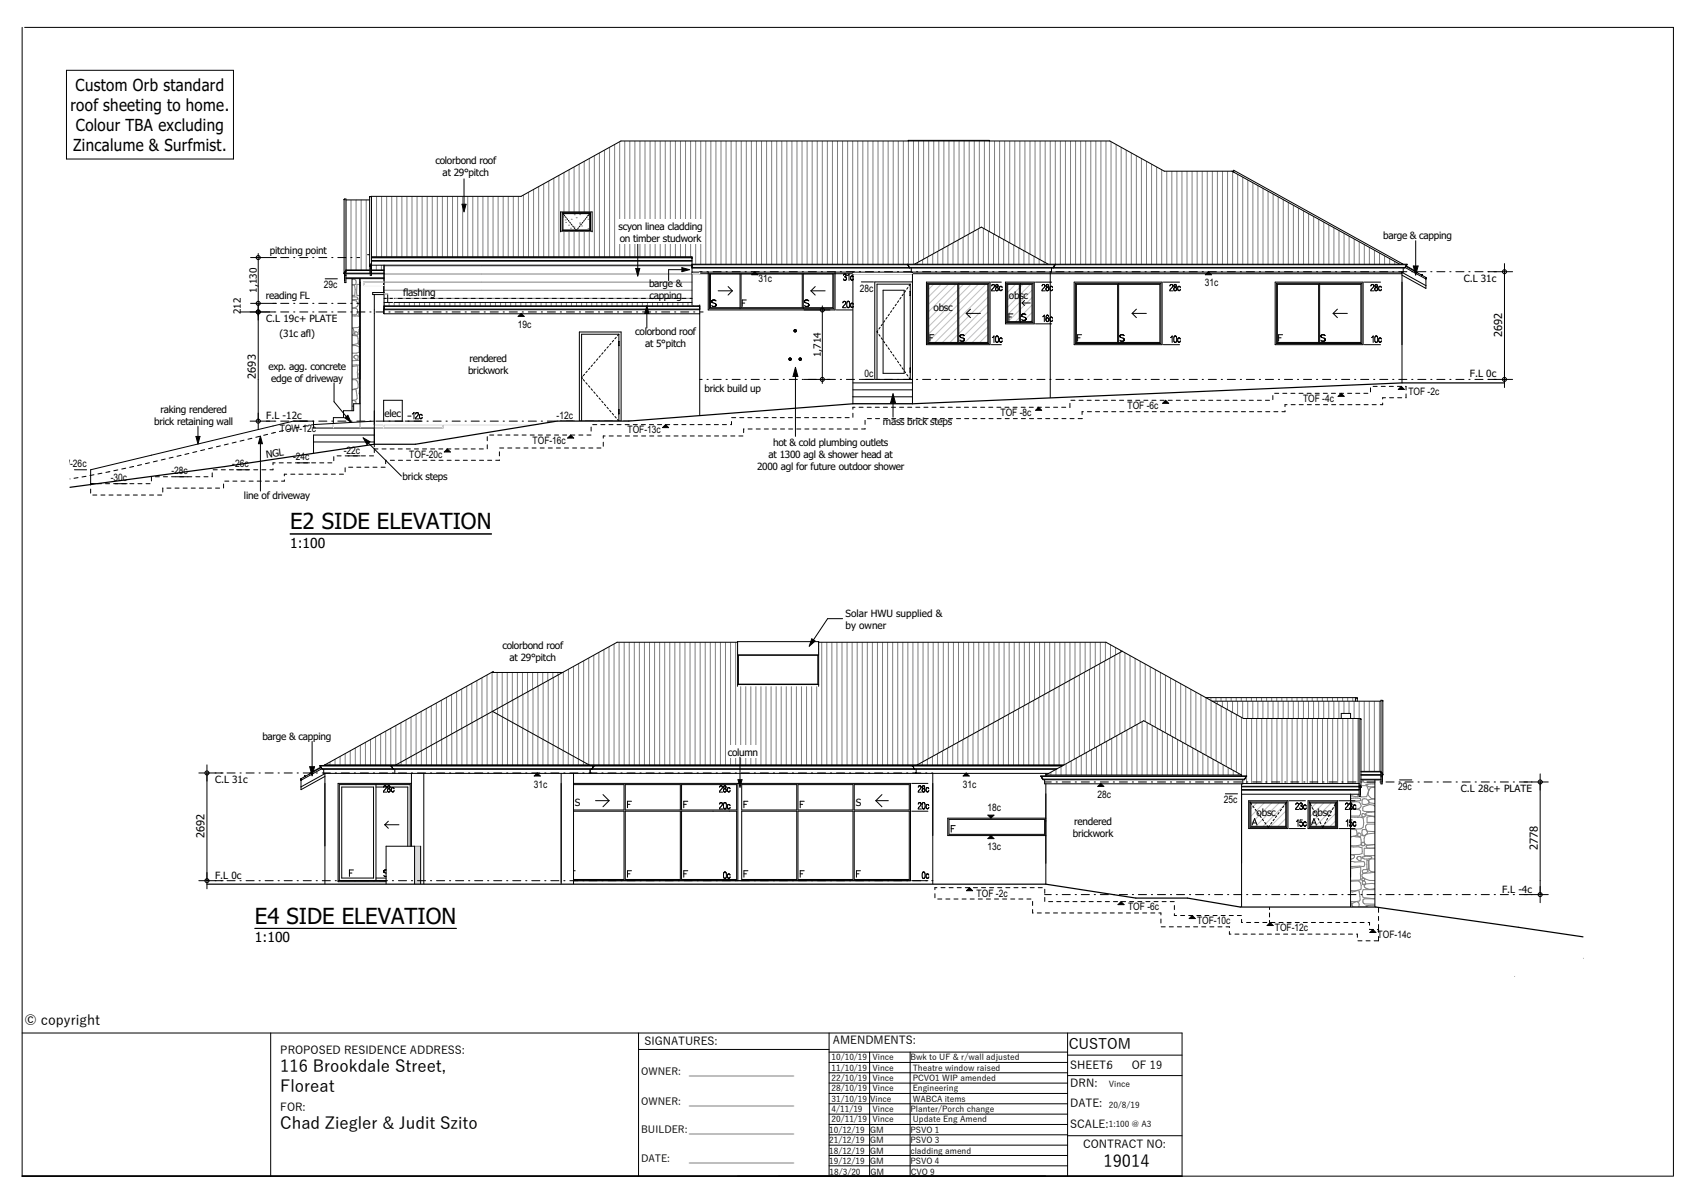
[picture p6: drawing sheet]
<svg xmlns="http://www.w3.org/2000/svg" width="420mm" height="297mm" viewBox="0 0 420 297" stroke-linecap="round" stroke-linejoin="round" font-family="sans-serif">
<defs><g id="words">
<g font-size="5.5">
<text x="71.6" y="130.6">E2 SIDE ELEVATION</text>
<text x="62.9" y="227.9">E4 SIDE ELEVATION</text>
</g>
<g font-size="4.1">
<text x="18.7" y="22.5">Custom Orb standard</text>
<text x="17.4" y="27.4">roof sheeting to home.</text>
<text x="18.7" y="32.4">Colour TBA excluding</text>
<text x="18.1" y="37.4">Zincalume &amp; Surfmist.</text>
<text x="69.2" y="264.4">116 Brookdale Street,</text>
<text x="69.2" y="269.4">Floreat</text>
<text x="69.2" y="278.5">Chad Ziegler &amp; Judit Szito</text>
<text x="272.3" y="287.9">19014</text>
</g>
<text font-size="3.6" x="263.8" y="258.7">CUSTOM</text>
<g font-size="3.4">
<text x="71.6" y="135.1">1:100</text>
<text x="62.9" y="232.4">1:100</text>
<text x="6.1" y="252.7">© copyright</text>
</g>
<g font-size="2.7">
<text x="370.7" y="83.1" transform="rotate(-90 370.7 83.1)">2692</text>
<text x="63.1" y="93.4" transform="rotate(-90 63.1 93.4)">2693</text>
<text x="50.5" y="206.8" transform="rotate(-90 50.5 206.8)">2692</text>
<text x="379.5" y="209.8" transform="rotate(-90 379.5 209.8)">2778</text>
<text x="159" y="257.8">SIGNATURES:</text>
<text x="205.5" y="257.7">AMENDMENTS:</text>
<text x="69.2" y="260">PROPOSED RESIDENCE ADDRESS:</text>
<text x="264.1" y="263.7">SHEET:6</text>
<text x="279.3" y="263.7">OF 19</text>
<text x="264.1" y="268.2">DRN:</text>
<text x="69.2" y="274.1">FOR:</text>
<text x="264.1" y="273.2">DATE:</text>
<text x="264.1" y="278.2">SCALE:</text>
<text x="267.3" y="283.2">CONTRACT NO:</text>
</g>
<g font-size="2.5">
<text x="107.4" y="40.4">colorbond roof</text>
<text x="109.2" y="43.4">at 29°pitch</text>
<text x="152.6" y="56.7">scyon</text>
<text x="152.9" y="59.7">on</text>
<text x="156.2" y="59.7">timber</text>
<text x="159.2" y="56.7">linea</text>
<text x="163.6" y="59.7">studwork</text>
<text x="164.8" y="56.7">cladding</text>
<text x="341.3" y="59.1">barge &amp; capping</text>
<text x="66.6" y="62.7">pitching point</text>
<text x="79.9" y="71.2">29c</text>
<text x="160.2" y="70.8">barge &amp;</text>
<text x="187.2" y="69.5">31c</text>
<text x="212.2" y="71.9">28c</text>
<text x="297.3" y="70.7">31c</text>
<text x="361.2" y="69.5">C.L 31c</text>
<text x="59.4" y="77.5" transform="rotate(-90 59.4 77.5)">212</text>
<text x="63.4" y="72.3" transform="rotate(-90 63.4 72.3)">1,130</text>
<text x="65.6" y="73.8">reading FL</text>
<text x="99.5" y="73">flashing</text>
<text x="160.2" y="73.8">capping</text>
<text x="230.4" y="76.6">obsc</text>
<text x="249" y="73.8">obsc</text>
<text x="65.7" y="79.4">C.L 19c+ PLATE</text>
<text x="69" y="83.1">(31c afl)</text>
<text x="127.8" y="80.9">19c</text>
<text x="156.7" y="82.7">colorbond roof</text>
<text x="115.8" y="89.3">rendered</text>
<text x="159.2" y="85.7">at 5°pitch</text>
<text x="202.6" y="88.1" transform="rotate(-90 202.6 88.1)">1,714</text>
<text x="66.2" y="91.2">exp. agg. concrete</text>
<text x="67" y="94.2">edge of driveway</text>
<text x="115.5" y="92.2">brickwork</text>
<text x="213.4" y="93">0c</text>
<text x="362.7" y="93.1">F.L 0c</text>
<text x="39.6" y="101.9">raking rendered</text>
<text x="173.8" y="96.6">brick build up</text>
<text x="278.3" y="100.9">TOF -6c</text>
<text x="321.6" y="99.2">TOF -4c</text>
<text x="347.6" y="97.5">TOF -2c</text>
<text x="38" y="104.9">brick retaining wall</text>
<text x="65.7" y="103.4">F.L -12c</text>
<text x="69.1" y="106.5">TOW-12c</text>
<text x="94.9" y="102.8">elec</text>
<text x="137.3" y="103.3">-12c</text>
<text x="154.9" y="106.9">TOF-13c</text>
<text x="217.9" y="104.8">mass brick steps</text>
<text x="246.9" y="102.7">TOF -8c</text>
<text x="65.8" y="113" transform="rotate(-7 65.8 113)">NGL</text>
<text x="72.3" y="113.6">-24c</text>
<text x="84.8" y="111.9">-22c</text>
<text x="101" y="112.9">TOF-20c</text>
<text x="131.4" y="109.5">TOF-16c</text>
<text x="189.7" y="113">at 1300 agl &amp; shower head at</text>
<text x="190.8" y="110">hot &amp; cold plumbing outlets</text>
<text x="12.5" y="115.3">TOW-26c</text>
<text x="27.3" y="118.7">-30c</text>
<text x="42.3" y="117">-28c</text>
<text x="57.3" y="115.3">-26c</text>
<text x="99.4" y="118.5">brick steps</text>
<text x="186.8" y="116">2000 agl for future outdoor shower</text>
<text x="60.2" y="123.1">line of driveway</text>
<text x="208.6" y="152.1">Solar HWU supplied &amp;</text>
<text x="208.6" y="155.1">by owner</text>
<text x="124" y="160.2">colorbond roof</text>
<text x="125.8" y="163.2">at 29°pitch</text>
<text x="64.8" y="182.6">barge &amp; capping</text>
<text x="179.6" y="186.5">column</text>
<text x="53.1" y="193.1">C.L 31c</text>
<text x="131.7" y="194.3">31c</text>
<text x="237.6" y="194.3">31c</text>
<text x="270.8" y="196.9">28c</text>
<text x="345" y="194.8">29c</text>
<text x="360.5" y="195.4">C.L 28c+ PLATE</text>
<text x="141.8" y="198.9">S</text>
<text x="211.2" y="198.9">S</text>
<text x="243.7" y="200">18c</text>
<text x="265.1" y="203.4">rendered</text>
<text x="302" y="198.2">25c</text>
<text x="310.1" y="201.3">obsc</text>
<text x="323.8" y="201.3">obsc</text>
<text x="243.7" y="209.7">13c</text>
<text x="264.8" y="206.4">brickwork</text>
<text x="53.1" y="216.7">F.L 0c</text>
<text x="241" y="221.2">TOF -2c</text>
<text x="370.7" y="220.2">F.L -4c</text>
<text x="278.4" y="224.6">TOF -6c</text>
<text x="295.4" y="228">TOF-10c</text>
<text x="314.6" y="229.7">TOF-12c</text>
<text x="340" y="231.5">TOF-14c</text>
<text x="158.2" y="265.3">OWNER:</text>
<text x="170.1" y="265.3">_____________________</text>
<text x="158.2" y="272.6">OWNER:</text>
<text x="170.1" y="272.6">_____________________</text>
<text x="158.2" y="279.6">BUILDER:_____________________</text>
<text x="158.2" y="286.6">DATE:</text>
<text x="170.1" y="286.6">_____________________</text>
</g>
<g font-size="2.1">
<text x="205.2" y="261.6">10/10/19</text>
<text x="215.3" y="261.6">Vince</text>
<text x="224.6" y="261.6">Bwk to UF &amp; r/wall adjusted</text>
<text x="205.2" y="264.1">11/10/19</text>
<text x="205.2" y="266.7">22/10/19</text>
<text x="205.2" y="269.2">28/10/19</text>
<text x="215.3" y="264.1">Vince</text>
<text x="215.3" y="266.7">Vince</text>
<text x="215.3" y="269.2">Vince</text>
<text x="225.2" y="264.1">Theatre window raised</text>
<text x="225.2" y="266.7">PCVO1 WIP amended</text>
<text x="225.2" y="269.2">Engineering</text>
<text x="273.6" y="268.1">Vince</text>
<text x="205.2" y="271.8">31/10/19</text>
<text x="205.2" y="274.3">4/11/19</text>
<text x="214.7" y="271.8">Vince</text>
<text x="215.3" y="274.3">Vince</text>
<text x="224.6" y="274.3">Planter/Porch change</text>
<text x="225.2" y="271.8">WABCA items</text>
<text x="273.6" y="273.2">20/8/19</text>
<text x="204.6" y="279.4">10/12/19</text>
<text x="204.6" y="282">21/12/19</text>
<text x="205.2" y="276.9">20/11/19</text>
<text x="214.7" y="279.4">GM</text>
<text x="214.7" y="282">GM</text>
<text x="215.3" y="276.9">Vince</text>
<text x="224.6" y="279.4">PSVO 1</text>
<text x="224.6" y="282">PSVO 3</text>
<text x="225.2" y="276.9">Update Eng Amend</text>
<text x="273.6" y="277.9">1:100 @ A3</text>
<text x="204.6" y="284.6">18/12/19</text>
<text x="204.6" y="287.2">19/12/19</text>
<text x="214.7" y="284.6">GM</text>
<text x="214.7" y="287.2">GM</text>
<text x="224.6" y="284.6">cladding amend</text>
<text x="224.6" y="287.2">PSVO 4</text>
<text x="204.7" y="289.9">18/3/20</text>
<text x="214.8" y="289.9">GM</text>
<text x="224.7" y="289.9">CVO 9</text>
</g>
</g></defs>
<g fill="none" stroke="#000" stroke-width=".25">
<path d="M5.5 6.8v283.3h407.4M6.1 6.8h406.8v283.2M5.5 254.8h286.2v35.3M66.8 254.8v35.3M157.6 258.9h47M157.6 254.8v35.3M204.6 254.8v35.3M204.6 259.5h58.8M214.6 259.5v30.6M224.6 259.5v30.6M263.4 254.8v35.3M204.6 274.8h58.8"/>
<path d="M204.6 272.3h58.8M204.6 269.7h58.8M204.6 267.2h58.8M204.6 264.6h58.8M204.6 262.1h58.8M204.6 279.9h58.8M204.6 277.4h58.8M263.4 260.3h28.3M263.4 265.3h28.3M204.6 285h58.8M204.6 282.5h58.8M204.6 287.6h58.8"/>
<path d="M263.4 280.2h28.3"/>
</g>
<!-- layer: D1  WALLS-(external) -->
<g fill="none" stroke="#c0c0c0" stroke-width=".25">
<path d="M230.4 70.1l-1.2 1.2M232.2 70.1l-3 3.1M234 70.1l-4.8 4.9M235.9 70.1l-6.7 6.8M236.3 78.9l-5.6 5.6M236.3 77l-7.1 7.2M236.3 75.2l-7.1 7.2M236.3 73.4l-7.1 7.1M236.3 71.5l-7.1 7.2M237.7 70.1l-1.1 1.2M239.6 70.1l-3 3M241.4 70.1l-4.8 4.8"/>
<path d="M243.2 70.1l-6.6 6.7M243.8 78.8l-5.7 5.7M243.8 77l-7.2 7.1M243.8 75.1l-7.2 7.2M243.8 73.3l-7.2 7.2M243.8 71.4l-7.2 7.2M248.8 70.1l-.1 .1M250.6 70.1l-1.9 2M251.5 76.5l-2.7 2.8M251.5 74.7l-2.8 2.9M251.5 72.9l-2.8 2.8M251.5 71l-2.8 2.9"/>
<path d="M251.5 78.4l-.9 .9M252.4 70.1l-.6 .7M254.3 70.1l-2.5 2.5M254.7 73.4l-2.9 2.9M254.7 71.6l-2.9 2.9M254.7 78.9l-.4 .4M254.7 77.1l-2.3 2.2M254.7 75.3l-2.9 2.8M236.3 84.4v.1M236.3 82.6l-1.9 1.9M236.3 80.7l-3.7 3.8M243.8 84.3l-.2 .2"/>
<path d="M243.8 82.5l-2 2M243.8 80.6l-3.9 3.9"/>
</g>
<!-- layer: J1  ROOF-(cover) -->
<g fill="none" stroke="#808080" stroke-width=".25">
<path d="M144.2 39.8v12.5M145.4 39.1v13.2M146.7 38.4v24.9M147.9 37.7v25.6M149.2 37v26.3M150.4 36.3v27M151.7 35.6v27.7M152.9 34.9v28.4M154.2 34.8v28.5M155.4 34.8v28.5M156.7 34.8v28.5M157.9 34.8v28.5"/>
<path d="M159.2 34.8v28.5M160.4 34.8v28.5M161.7 34.8v28.5M162.9 34.8v28.5M164.2 34.8v28.5M165.4 34.8v28.5M166.7 34.8v28.5M167.9 34.8v28.5M169.2 34.8v28.5M170.4 34.8v28.5M171.7 34.8v30.4M172.9 34.8v30.4"/>
<path d="M174.2 34.8v30.4M175.4 34.8v30.4M176.7 34.8v30.4M177.9 34.8v30.4M179.2 34.8v30.4M180.4 34.8v30.4M181.7 34.8v30.4M182.9 34.8v30.4M184.2 34.8v30.4M185.4 34.8v30.4M186.7 34.8v30.4M187.9 34.8v30.4"/>
<path d="M189.2 34.8v30.4M190.4 34.8v30.4M191.7 34.8v30.4M192.9 34.8v30.4M194.2 34.8v30.4M195.4 34.8v30.4M196.7 34.8v30.4M197.9 34.8v30.4M199.2 34.8v30.4M200.4 34.8v30.4M201.7 34.8v30.4M202.9 34.8v30.4"/>
<path d="M204.2 34.8v30.4M205.4 34.8v30.4M206.7 34.8v30.4M207.9 34.8v30.4M209.2 34.8v30.4M210.4 34.8v30.4M211.7 34.8v30.4M212.9 34.8v30.4M214.2 34.8v30.4M215.4 34.8v30.4M216.7 34.8v30.4M217.9 34.8v30.4"/>
<path d="M219.2 34.8v30.4M220.4 34.8v30.4M221.7 34.8v30.4M222.9 34.8v30.4M224.2 34.8v30.4M225.4 34.8v30.4M226.7 34.8v29.8M227.9 34.8v29.1M229.2 34.8v28.4M230.4 34.8v27.7M231.7 34.8v27.1M232.9 34.8v26.4"/>
<path d="M234.2 34.8v25.7M235.4 34.8v25M236.7 34.8v24.3M237.9 34.8v23.6M239.2 34.8v22.9M240.4 34.8v22.2M241.7 34.8v21.5M242.9 34.8v21.6M244.2 34.8v22.3M245.4 34.8v23M246.7 34.8v23.7M247.9 34.8v24.4"/>
<path d="M249.2 34.8v25.1M250.4 34.8v25.8M251.7 34.8v26.5M252.9 34.8v27.2M254.2 34.8v27.9M255.4 34.8v28.6M256.7 34.8v29.3M257.9 34.8v30M259.2 34.8v30.4M260.4 34.8v30.4M261.7 34.8v30.4M262.9 34.8v30.4"/>
<path d="M264.2 34.8v30.4M265.4 34.8v30.4M266.7 34.8v30.4M267.9 34.8v30.4M269.2 34.8v30.4M270.4 34.8v30.4M271.7 34.8v30.4M272.9 34.8v30.4M274.2 34.9v30.3M275.4 35.6v29.6M276.7 36.3v28.9M277.9 37v28.2"/>
<path d="M279.2 37.7v27.5M280.4 38.4v26.8M281.7 39.1v26.1M282.9 39.8v25.4M85.4 49.3v17.3M86.6 49.3v17.3M87.9 49.3v17.3M89.1 49.3v17.3M90.4 49.3v17.3M91.7 48.4v14.9M92.9 48.4v14.9M94.2 48.4v14.9"/>
<path d="M95.4 48.4v14.9M96.7 48.4v14.9M97.9 48.4v14.9M99.2 48.4v14.9M100.4 48.4v14.9M101.7 48.4v14.9M102.9 48.4v14.9M104.2 48.4v14.9M105.4 48.4v14.9M106.7 48.4v14.9M107.9 48.4v14.9M109.2 48.4v14.9"/>
<path d="M110.4 48.4v14.9M111.7 48.4v14.9M112.9 48.4v14.9M114.2 48.4v14.9M115.4 48.4v14.9M116.7 48.4v14.9M117.9 48.4v14.9M119.2 48.4v14.9M120.4 48.4v14.9M121.7 48.4v14.9M122.9 48.4v14.9M124.2 48.4v14.9"/>
<path d="M125.4 48.4v14.9M126.7 48.4v14.9M127.9 48.4v14.9M129.2 48.1v15.2M130.4 47.4v15.9M131.7 46.7v16.6M132.9 46v17.3M134.2 45.3v18M135.4 44.6v18.7M136.7 44v19.3M137.9 43.3v20M139 53.5h.1"/>
<path d="M139.2 42.6v9.7M139.2 57.2v6.1M139.4 54.3h.1M139.6 54.9h.1M140.3 55.5h.1M140.4 41.9v10.4M140.4 57.2v6.1M140.8 56.3h.1M141 54.1h.1M141.7 56h.1M141.7 41.2v11.1M141.7 57.2v6.1"/>
<path d="M141.7 53h.1M142.2 53.7h.1M142.9 40.5v11.8M142.9 57.2v6.1M143 55.2h.1M143 52.9h.1M143 55h.1M143.5 55.7h.1M144.2 57.2v6.1M144.9 53.2h.1M145.1 56.4h.1M145.1 54.1h.1"/>
<path d="M145.4 57.2v6.1M235.2 59.9v5.3M236.4 59.2v6M237.7 58.5v6.7M238.9 57.8v7.4M240.2 57.1v8.1M241.4 56.4v8.8M242.7 56.3v8.9M243.9 57v8.2M245.2 57.7v7.5M246.4 58.4v6.8M247.7 59.1v6.1"/>
<path d="M248.9 59.8v5.4M284.2 40.5v24.7M285.4 41.2v24M286.7 41.9v23.3M287.9 42.2v23M289.2 42.2v23M290.4 42.2v23M291.7 42.2v23M292.9 42.2v23M294.2 42.2v23M295.4 42.2v23M296.7 42.2v23"/>
<path d="M297.9 42.2v23M299.2 42.2v23M300.4 42.2v23M301.7 42.2v23M302.9 42.2v23M304.2 42.3v22.9M305.4 43v22.2M306.7 43.7v21.5M307.9 44.4v20.8M309.2 45.1v20.1M310.4 45.8v19.4M311.7 46.5v18.7"/>
<path d="M312.9 47.2v18M314.2 47.9v17.3M315.4 48.5v16.7M316.7 49.2v16M317.9 49.9v15.3M319.2 50.6v14.6M320.4 51.3v13.9M321.7 52v13.2M322.9 52.7v12.5M324.2 53.4v11.8M325.4 54.1v11.1M326.7 54.8v10.4"/>
<path d="M327.9 55.5v9.7M329.2 56.2v9M330.4 56.9v8.3M331.7 57.6v7.6M332.9 58.2v7M334.2 58.9v6.3M335.4 59.6v5.6M92.9 65.4v1.2M94.1 65.4v1.2M94.8 74.6v.9M96 74.6v.9M97.3 74.6v.9"/>
<path d="M98.5 74.6v.9M99.8 74.6v.9M101 74.6v.9M102.3 74.6v.9M103.5 74.6v.9M104.8 74.6v.9M106 74.6v.9M107.3 74.6v.9M108.5 74.6v.9M109.8 74.6v.9M111 74.6v.9M112.3 74.6v.9"/>
<path d="M113.5 74.6v.9M114.8 74.6v.9M116 74.6v.9M117.3 74.6v.9M118.5 74.6v.9M119.8 74.6v.9M121 74.6v.9M122.3 74.6v.9M123.5 74.6v.9M124.8 74.6v.9M126 74.6v.9M127.3 74.6v.9"/>
<path d="M128.5 74.6v.9M129.8 74.6v.9M131 74.6v.9M132.3 74.6v.9M133.5 74.6v.9M134.8 74.6v.9M136 74.6v.9M137.3 74.6v.9M138.5 74.6v.9M139.8 74.6v.9M141 74.6v.9M142.3 74.6v.9"/>
<path d="M143.5 74.6v.9M144.8 74.6v.9M146 74.6v.9M147.3 74.6v.9M148.5 74.6v.9M149.8 74.6v.9M151 74.6v.9M152.3 74.6v.9M153.5 74.6v.9M154.8 74.6v.9M156 74.6v.9M157.3 74.6v.9"/>
<path d="M158.5 74.6v.9M159.8 74.6v.9M161 74.6v.9M162.3 74.6v.9M163.5 74.6v.9M164.8 74.6v.9M166 74.6v.9M167.3 74.6v.9M168.5 74.6v.9M169.8 74.6v.9M171 75.2v.3M172.3 75.2v.3"/>
<path d="M226.4 64.8v.4M227.7 64.1v1.1M228.9 63.4v1.8M230.2 62.7v2.5M231.4 62v3.2M232.7 61.3v3.9M233.9 60.6v4.6M250.2 60.5v4.7M251.4 61.2v4M252.7 61.9v3.3M253.9 62.5v2.7M255.2 63.2v2"/>
<path d="M256.4 63.9v1.3M257.7 64.6v.6M336.7 60.3v4.9M337.9 61v4.2M339.2 61.7v3.5M340.4 62.4v2.8M341.7 63.1v2.1M342.9 63.8v1.4M344.2 64.5v.7"/>
</g>
<!-- layer: D1  WALLS-(external) -->
<g fill="none" stroke="#808080" stroke-width=".25">
<path d="M86.9 76l1 .1a1.11 1.11 0 0 1 0 1.5h-1M86.9 77.9h1.4l.5 .2M86.9 74.1l1 .1 .5 .9-.5 .6-1 .3M86.9 73.2l1.2 .1 .2 .5-1.4 .1M86.9 69l.3-.2 .4 .2 .3 .6-.1 .5-.9 .1M87.4 70.3h.1M87.5 70.3l.2 1.1-.2 1.5-.6-.1M87.5 70.3h-.6M87.6 68.7l-.7 .1M88.6 77.9h.1M88.6 77.9h.2M88.8 75.8h.1"/>
<path d="M88.8 73.5l-.2 .3v.9h.3M88.8 77l-.2 .4v.5M88.8 79.7l.1 .1M88.8 76.8h.1M88.8 75l.1 .1M88.8 79.2h.1M88.8 77.9h.1M88.8 69.8h.1M88.8 72.5l.1 .3M88.8 77.9v1.3M88.9 70l-.8 .2-.1 2 .1 .7h.7M88.9 77.4l-.1 .1"/>
<path d="M88.9 69.4h-.1M88.9 73.5l-.1 .1M88.9 76.5h-.1M88.9 70.2l-.1 .3M94.8 73.6h76M94.8 71.6h76M94.8 69.6h76M94.8 67.6h76M94.8 65.6h76M86.9 82.7l1.3 .2 .2 1.2-.2 .7-1.3 .2M86.9 85.3l.9-.1 .8 .3 .1 .9-.1 .5-.7 .2h-1M86.9 81l.3 .2a.87 .87 0 0 1-.3 1.3"/>
<path d="M86.9 93.7h.8a1.54 1.54 0 0 1 .4 2.1l-1.2 .3M86.9 96.1h.1M86.9 96.2l.6-.2 .4 .2 .2 2.1-.2 .3-1 .2M86.9 98.9l.3-.2a.72 .72 0 0 1 .7 .9M86.9 90.4l1.4-.2v.9l-.1 2.2-1.3 .2M86.9 90.1h1.9M87.4 87.8a.51 .51 0 0 1 .6-.2 .51 .51 0 0 1 .4 .5l-.1 .6-.6-.1-.3-.4zM87.6 82.7h.1M87.6 81.9h.4l.3 .2 .1 .3-.2 .3h-.6zM88.6 85h.1M88.6 85h.2M88.7 82.3h.1"/>
<path d="M88.7 94.5h.1M88.8 91.9l-.2 .6 .2 .3M88.8 96.1l-.2 1 .2 .4M88.8 93.7l-.1 .8M88.8 92.9l-.3 .3 .3 .4M88.8 91.1v.5M88.8 87.8v.2M88.8 81a1.12 1.12 0 0 0 0 1.5M88.8 84.1l-.2 .1v.8M88.8 80.5l-.5 .3-1.4 .1M88.8 88.9l-1.9 .1M88.8 91.7h.1"/>
<path d="M88.8 82.1l.1 .1M88.8 98.1h.1M88.8 95.8h.1M88.8 94.4h.1M88.8 84.8h.1M88.8 91.4l.1 .1M88.8 88.3h.1M88.8 87.6h.1M88.8 81.9l.1 .1M88.8 85.6h.1M88.8 87.4h.1M88.8 88.5v2.2"/>
<path d="M88.8 84.8l.1 .1M88.8 85.5h.1M88.9 93.3h-.1M88.9 84.8h-.1M88.9 81.2l-.1 .2M88.9 99.3h-.1M88.9 97.9h-.1M88.9 95.5h-.1M88.9 85.5h-.1M88.9 90.9h-.1M88.9 81.3l-.1 .2M86.9 100.1l.4 .1"/>
<path d="M87.3 100.2h-.4"/>
</g>
<g fill="none" stroke="#000" stroke-width=".25">
<path d="M86.9 68.7v32.6M88.8 68.7v30.9M88.9 69.6v24M88.9 68.7v36.9M91.2 62.8h-.4M94.7 69.6v2.6M94.8 65.4v10.1M94.8 76.5v.8M94.8 69.6h-5v.8h4.9M94.8 72.5h.9v2.1M94.8 72.2h-2.8v.5h2.8M172.7 67.1v.4h-1.9v7.7"/>
<path d="M172.7 77.4v27.3M174.8 67.1v9.4h31.3v-9.4M175.1 67.5v8.7h30.7v-8.7M175.6 74.3h.1M175.6 74.3v.1M175.6 74.2v.1M175.6 75.4l.4 .2 .5-.1M175.6 74.2h.1M175.6 74.4h.1M175.6 74.4l.1 .1M175.7 74.5h.1M175.7 74.5v.1"/>
<path d="M175.8 74.6h.1M175.8 74.6l.7 .3M175.9 74l-.3 .2M176 74h-.1M176.1 74h-.1M176.2 74h-.1M176.2 74h.1M176.3 74h.1M176.3 74l.4 .2M176.5 74.9h.1M176.5 75.5h.1M176.6 74.9v.1"/>
<path d="M176.6 75h.1M176.6 75.5h.1M176.6 75l.1 .1M176.7 75.1h.1M176.7 75.4h-.1M176.7 75.4h.1M176.7 75.1v.1M176.7 75.2h.1M176.7 75.3v.1M176.7 75.3h.1M177.2 71.7h3.5M179.7 70.7l1 1"/>
<path d="M180.7 71.7l-1 1.1M182.6 75.9h-7.3v-8.3h7.3v8.6M182.9 67.6h15.1v8.3h-15.1zM183.2 74.8h.6M184.2 74h-1v1.6M198.2 75.9h7.3v-8.3h-7.3v8.6M198.5 74.3h.1M198.5 74.3v.1M198.5 74.4h.1M198.5 74.2v.1M198.5 75.4l.4 .2 .5-.1M198.5 74.2h.1"/>
<path d="M198.5 74.4l.1 .1M198.6 74.5h.1M198.6 74.5v.1M198.7 74.6h.1M198.7 74.6l.7 .3M199.1 74l-.6 .2M199.1 74h.1M199.2 74h.1M199.2 74l.2 .1M199.4 74.1h.1M199.4 74.9h.1M199.4 75.5h.1"/>
<path d="M199.5 74.9v.1M199.5 74.1v.1M199.5 75h.1M199.5 75.5h.1M199.5 74.2h.1M199.5 75v.1M199.5 75.4h.1M199.6 74.2h.1M199.6 75.4h-.1M199.6 75.1h.1M199.6 75.4h.1M199.6 75.1v.1"/>
<path d="M199.6 75.2h.1M199.6 75.3v.1M199.6 75.3h.1M200.1 71.7h3.5M200.1 71.7l1.1 1.1M201.2 70.7l-1.1 1M206.4 76.5h4M208.1 68.8l.3 .3h.3M208.3 67.7l-.1 .2M208.3 67.7a.33 .33 0 0 1 .4 0 .33 .33 0 0 1 0 .5M208.3 67.7h.1M208.4 74.3h.1"/>
<path d="M208.4 74.3l-.4 .4M208.4 74.3l.3 .5-.7 1.1h.8M208.4 68.3h.1M208.5 68.3l.3 .3-.1 .5M208.6 68.2l-.1 .1M208.7 68.2h-.1M208.7 69.1h.1M209.1 68l.4-.4v1.6M209.2 74.3l-.2 .5v.8l.4 .3M209.2 74.3h.1M209.4 74.3h.1M209.4 74.3h-.2"/>
<path d="M209.4 74.3l.1 .1M209.4 75.9h.1M209.5 74.4h.1M209.5 74.4l.2 .9-.3 .6M210 68.9v.1M210 69l.4 .1M210 68.1v.8M210.1 68.1h-.1M210.3 68.1h.1M210.3 68.1h-.2M210.3 74.8h.1M210.3 74.8a.56 .56 0 0 0-.4 .5 .56 .56 0 0 0 .4 .6l.1-.1"/>
<path d="M210.3 68.1h.2M210.3 74.8l.3 .3M210.4 69.1h.1M210.4 75.8h.1M210.5 67.1v37.6h-118.1v-32M210.5 68.1v.1M210.5 68.2l.1 .2M210.6 68.8l-.2 .3M210.6 75.5l-.2 .3M217.8 79.9l-.3 .4M217.9 71.6h5.2v20.5h-5.2zM218.3 79.1l-.3 .4"/>
<path d="M218.9 78.3l-.3 .4M219.5 77.5l-.3 .4M220 76.7l-.2 .4M220.6 75.8l-.3 .4M221.2 75l-.3 .4M221.8 74.2l-.3 .4M222.3 73.4l-.3 .4M222.9 72.6l-.3 .4M223.5 71.7l-.3 .4M224 70.9l-.2 .4M224.6 72.9h.1M224.6 71.9h.1"/>
<path d="M224.6 70.1v23.5l-.3-.4M224.6 70.1l-.3 .4M224.6 70.1h-8.2v23.5M225.2 69.5h-9.3v24.1h9.3M225.2 67.1v33.4M228.6 69.6h15.7v15.4h-15.7zM228.9 69.9h15.1v14.8h-15.1zM229.2 70.1h7.1v14.4h-7.1zM236.6 69.9v14.8M236.6 70.1h7.2v14.4h-7.2M238.4 77.3h3.5M238.4 77.3l1.1 1.1"/>
<path d="M239.5 76.3l-1.1 1M244.6 69.6h2.5M245.2 70.2h.1M245.2 70.2h-.3l-.2 .4M245.2 70.2l.2 .5-.7 1h.8M245.9 70.2l-.2 .3 .3 .4M246 70.2h.1M246 70.2h-.1M246.1 70.2h.1M246.2 70.2v.1M246.2 70.3h.1M246.2 70.3l.1 .4-.3 .2"/>
<path d="M246.9 70.6a.61 .61 0 0 0 .1 1.1M246.9 70.6h.2M246.9 70.6h.1M247 71.7h.1M247.1 70.6v.1M247.1 70.7l.2 .2M247.3 71.3l-.3 .4M248.1 69.6h7.1v10.3h-7.1zM248.4 69.9h6.5v9.7h-6.5zM248.7 70.1h2.8v9.2h-2.8zM249 78.2h.6M250 77.4h-1v1.6"/>
<path d="M251.8 70.1h2.9v9.2h-2.9M251.8 69.9v9.7M252.1 77.7v.1M252.1 77.8h.1M252.1 77.7h.1M252.1 77.8v.1M252.1 78.8l.4 .2M252.1 77.9h.1M252.1 77.6h.1M252.1 77.9l.1 .1M252.2 78h.1M252.2 74.7h2"/>
<path d="M252.2 74.7l.6 .6M252.2 78l.1 .1M252.3 78.1l.6 .2M252.5 79h.1M252.5 77.4l-.3 .2M252.5 77.4h.1M252.7 77.4h-.2M252.7 77.4h.1M252.7 77.4l.2 .1M252.8 74.1l-.6 .6M252.9 77.5h.1M252.9 77.5l.2 .1"/>
<path d="M252.9 78.3h.1M253 78.3h.1M253 78.3v.1M253 79h-.5M253 78.4h.1M253 78.9v.1M253.1 78.9h-.1M253.1 78.4h.1M253.1 78.4v.1M253.1 78.9h.1M253.1 77.6h.1M253.1 78.5h.1"/>
<path d="M253.1 77.6l.1 .1M253.1 78.8v.1M253.1 78.5l.1 .1M253.2 78.8h.1M253.2 78.6h.1M253.2 78.6v.1M253.2 78.7v.1M253.2 78.7h.1M255.5 69.6h4M255.5 79.9h4M257.3 78.1l.4-.4v1.6M257.4 70.2l-.3 .4"/>
<path d="M257.4 70.2l.3 .1M257.4 70.2h.1M257.7 70.3h.1M257.8 70.3v.4l-.7 1h.8M258.3 71.7h.1M258.3 70.2l-.2 .4 .3 .3M258.3 70.2h.1M258.4 78.4l-.3 .4M258.4 78.4a.5 .5 0 0 1 .4 .4 .5 .5 0 0 1-.3 .5M258.4 78.4h.1M258.4 77.7l-.2 .3-.1 .7 .1 .4 .3 .2M258.4 70.9l.3 .1"/>
<path d="M258.4 70.2h-.1M258.4 70.9l-.3 .3 .2 .5M258.4 77.7h.1M258.5 70.2h-.1M258.5 70.2h.1M258.5 77.7h.1M258.5 77.7h-.1M258.5 79.3h.1M258.5 77.7l.1 .1M258.6 70.2l.1 .4-.3 .3M258.6 77.8h.1M258.6 77.8l.2 .3"/>
<path d="M258.7 71h.1M258.7 71v.6l-.4 .1M259.2 70.7v.9M259.2 78.3v.9M259.2 70.7h.1M259.2 71.6h.1M259.2 78.3h.1M259.2 79.2h.1M259.2 67.1v33.4M259.2 71.6l.3 .1M259.3 79.2v.1M259.3 79.3h.2"/>
<path d="M259.4 78.2l-.2 .1M259.4 70.6h.1M259.4 70.6l-.2 .1M259.4 78.2h.1M259.4 70.6l.2 .1M259.4 78.2l.2 .1M259.6 71.7h-.1M259.6 79.3h-.1M259.6 70.7h.1M259.6 78.3h.1M259.6 70.7l.1 .2M259.6 78.3l.1 .2"/>
<path d="M259.7 71.3l-.1 .4M259.7 78.9l-.1 .4M265.1 69.6h21.7v15.4h-21.7zM265.4 69.9h21.1v14.8h-21.1zM265.6 70.1h10.2v14.4h-10.2zM276 70.1h10.2v14.4h-10.2M276 69.9v14.8M279.4 77.3h3.5M279.4 77.3l1 1.1M280.4 76.3l-1 1M287.1 69.6h4M289.1 70.2h.1"/>
<path d="M289.1 70.2l-.3 .1-.1 .3M289.2 70.2l.2 .4-.7 1.1h.8M289.8 70.3l-.1 .3 .3 .3M289.8 70.2v.1M290 70.9l.3 .3-.1 .5M290 70.9a.42 .42 0 0 0-.4 .5 .42 .42 0 0 0 .5 .3M290.1 70.2h-.3M290.1 70.2h.1M290.2 70.2v.1M290.2 71.7h-.1M290.2 70.3h.1M290.2 70.3v.4l-.2 .2"/>
<path d="M290.9 71.7h.1M291 70.6l.1 .1M291 70.6a.55 .55 0 0 0-.4 .5 .55 .55 0 0 0 .3 .6M291.1 70.7l.2 .2M291.3 71.3l-.3 .4M314.7 69.6h21.7v15.4h-21.7zM315 69.9h21.1v14.8h-21.1zM315.2 70.1h10.2v14.4h-10.2zM325.6 70.1h10.2v14.4h-10.2M325.6 69.9v14.8M329 77.3h3.5M329 77.3l1 1.1"/>
<path d="M330 76.3l-1 1M336.7 69.6h4M338.7 70.2h.1M338.7 70.2l-.3 .1-.1 .3M338.8 70.2l.2 .4-.7 1.1h.8M339.4 70.3l-.1 .3 .3 .3M339.4 70.2v.1M339.6 70.9l.3 .3-.1 .5M339.6 70.9a.42 .42 0 0 0-.4 .5 .42 .42 0 0 0 .5 .3M339.7 70.2h-.3M339.7 70.2h.1M339.8 70.2v.1"/>
<path d="M339.8 71.7h-.1M339.8 70.3h.1M339.8 70.3v.4l-.2 .2M340.5 71.7h.1M340.6 70.6l.1 .1M340.6 70.6a.55 .55 0 0 0-.4 .5 .55 .55 0 0 0 .3 .6M340.7 70.7l.2 .2M340.9 71.3l-.3 .4M346 67.1v33.4h-135.5M88.9 99.6h-1.6v1.7h-2.5v1.7h-2.5v2.6M143 81.9h10.3v22h-10.3zM143.7 92.9l-.2 .3 .2 .2"/>
<path d="M143.9 93.6l.3 .4M144.2 92.3l-.3 .4M144.6 94.4l.3 .4M144.9 91.5l-.3 .4M145.2 95.1l.4 .4M145.6 90.8l-.4 .4M145.9 95.9l.3 .4M146.2 90l-.3 .4M146.5 96.7l.4 .3M146.9 89.3l-.4 .4M147.2 97.4l.3 .4M147.5 88.5l-.3 .4"/>
<path d="M147.8 98.2l.4 .4M148.2 87.8l-.4 .3M148.5 98.9l.3 .4M148.8 87l-.3 .4M149.1 99.7l.4 .4M149.5 86.2l-.4 .4M150.1 85.5l-.3 .4M150.8 84.7l-.4 .4M151.4 84l-.3 .3M152.1 83.2l-.4 .4M152.7 84.2v1M152.7 82.4v21.5l-.3-.4"/>
<path d="M152.7 82.4l-.3 .4M152.7 82.4h-9.2v21.5M210.5 99.6h14.7M210.5 97.9h14.7M210.5 96.2h14.7M210.5 94.5h14.7M216.6 81.6l-.2 .2 .2 .3M216.9 82.5l.3 .4M217.2 80.8l-.3 .4M217.5 83.3l.3 .5M218 84.2l.3 .4M218.6 85l.3 .4"/>
<path d="M219.2 85.8l.3 .4M219.8 86.6l.2 .4M220.3 87.4l.3 .5M220.9 88.3l.3 .4M221.5 89.1l.3 .4M222 89.9l.3 .4M222.6 90.7l.3 .4M223.2 91.5l.3 .5M223.8 92.4l.2 .4M224.6 91.8h.1M224.6 90.8h.1M229.5 83.3h.6"/>
<path d="M230.5 82.6h-1v1.6M236.9 82.9h.1M236.9 82.8h.1M236.9 82.9v.1M236.9 83.9l.4 .3 .5-.1M236.9 83h.1M236.9 83v.1M236.9 83.1h.1M237 83.1h.1M237 82.7l-.1 .1M237 83.2h.1M237 82.7h.1"/>
<path d="M237.1 83.2h.1M237.1 83.2l.6 .2M237.4 82.6l-.4 .1M237.4 82.6h.1M237.5 82.6h.1M237.6 82.6h.1M237.7 82.6l.2 .1M237.7 83.4h.1M237.7 83.4l.1 .1M237.8 83.5h.1M237.8 84.1h.1M237.9 82.7h.1"/>
<path d="M237.9 83.5h.1M237.9 83.5v.1M237.9 84l-.1 .1M237.9 83.6h.1M237.9 82.7v.1M237.9 84h.1M237.9 82.8h.1M237.9 83.6v.1M237.9 83.7h.1M238 83.7h.1M238 83.9h.1M238 83.7v.1"/>
<path d="M238 83.8v.1M244.6 85h2.5M244.9 83.3l.4-.4v1.6M245.9 84.4v.1M245.9 82.9l-.2 1 .2 .5M245.9 84.5h.2M245.9 82.9h.2M245.9 82.9h.1M246.1 82.9h.1M246.2 82.9l.2 1-.2 .5M246.2 84.4l-.1 .1M247 84.4h.1"/>
<path d="M247.1 84.4h-.1M247.2 84.4h-.1M247.3 83.7l-.2-.3a.54 .54 0 0 0-.5 .4 .54 .54 0 0 0 .3 .6h.1M247.3 84.1l-.1 .3M265.9 83.3h.6M266.9 82.6h-1v1.6M276.3 82.9h.1M276.3 82.8h.1M276.3 82.9l.1 .1M276.3 83.9l.6 .3M276.4 82.8h-.1M276.4 82.8h.1"/>
<path d="M276.4 82.7v.1M276.4 83v.1M276.4 83.1h.1M276.4 82.7h.1M276.5 83.1v.1M276.5 83.2h.1M276.5 82.7h-.1M276.5 82.6v.1M276.6 83.2l.6 .3M276.6 82.6h-.1M276.6 82.6h.1M276.8 82.6h-.2"/>
<path d="M276.8 82.6h.1M276.8 82.6h.2M277 84.2h-.1M277 82.6h.1M277.1 82.6h.1M277.1 82.6l.1 .1M277.2 82.7h.1M277.3 83.5h.1M277.3 84.1l-.3 .1M277.3 82.7l.1 .1M277.3 84.1h.1M277.3 83.5v.1"/>
<path d="M277.3 84v.1M277.4 83.6h.1M277.4 84h-.1M277.4 84h.1M277.4 83.6v.1M277.4 83.7h.1M277.4 83.9v.1M277.4 83.9h.1M277.4 83.7v.1M277.4 83.8h.1M277.4 83.8v.1M287.1 85h4"/>
<path d="M288.8 83.3l.5-.4v1.6M289.9 84.4v.1M289.9 82.9l-.3 1 .3 .5M289.9 84.5h.2M289.9 82.9h.3l.1 .3v1l-.1 .2M289.9 82.9h.1M290.2 84.4l-.1 .1M290.7 84.2v.1M290.7 84.3l.2 .1M290.8 83.4l-.2 .4 .1 .4M290.8 83.4h.3l.2 .3M290.8 83.4h.1"/>
<path d="M290.9 84.4h.1M291.1 84.4h-.1M291.1 84.4h.1M291.3 84.1l-.2 .3M315.5 83.3h.6M316.5 82.6h-1v1.6M325.9 82.9h.1M325.9 82.8h.1M325.9 82.9l.1 .1M325.9 83.9l.6 .3M326 82.8h-.1M326 82.8h.1"/>
<path d="M326 82.7v.1M326 83v.1M326 83.1h.1M326 82.7h.1M326.1 83.1v.1M326.1 83.2h.1M326.1 82.7h-.1M326.1 82.6v.1M326.2 83.2l.6 .3M326.2 82.6h-.1M326.2 82.6h.1M326.4 82.6h-.2"/>
<path d="M326.4 82.6h.1M326.4 82.6h.2M326.6 84.2h-.1M326.6 82.6h.1M326.7 82.6h.1M326.7 82.6l.1 .1M326.8 82.7h.1M326.9 83.5h.1M326.9 84.1l-.3 .1M326.9 82.7l.1 .1M326.9 84.1h.1M326.9 83.5v.1"/>
<path d="M326.9 84v.1M327 83.6h.1M327 84h-.1M327 84h.1M327 83.6v.1M327 83.7h.1M327 83.9v.1M327 83.9h.1M327 83.7v.1M327 83.8h.1M327 83.8v.1M336.7 85h4"/>
<path d="M338.4 83.3l.5-.4v1.6M339.5 84.4v.1M339.5 82.9l-.3 1 .3 .5M339.5 84.5h.2M339.5 82.9h.3l.1 .3v1l-.1 .2M339.5 82.9h.1M339.8 84.4l-.1 .1M340.3 84.2v.1M340.3 84.3l.2 .1M340.4 83.4l-.2 .4 .1 .4M340.4 83.4h.3l.2 .3M340.4 83.4h.1"/>
<path d="M340.5 84.4h.1M340.7 84.4h-.1M340.7 84.4h.1M340.9 84.1l-.2 .3M94.7 104.7v.9M109.3 104.7v.9h-16.9M149.8 100.5l.3 .3M150.4 101.2l.4 .4M151.1 102l.3 .4M151.7 102.7l.4 .4M152.7 101.1v1"/>
<circle cx="246" cy="71.3" r=".41"/>
</g>
<!-- layer: J1  ROOF-(cover) -->
<g fill="none" stroke="#000" stroke-width=".25">
<path d="M224.1 34.8v-.2h20v.2M85.4 49.3h5.8M138.3 57h7.8M138.3 57.2v-4.9h7.8v4.9M138.7 52.5h7v4.3h-7zM138.9 52.6h6.6v4.1h-6.6zM139.1 52.9l-.2-.2h6.6l-.2 .2M139.2 53l.2 .2M139.5 53.5l.2 .2M139.9 53.9l.2 .2M140.2 54.4l.2 .2M140.6 54.8l.2 .3"/>
<path d="M141 55.3l.1 .2M141.3 55.7l.2 .3M141.7 56.2l.2 .2M142 56.6l.1 .1M142.4 56.6l-.1 .1M142.8 56.2l-.2 .2M143.1 55.7l-.2 .3M143.5 55.3l-.2 .2M143.8 54.8l-.1 .3M144.2 54.4l-.2 .2M144.5 53.9l-.1 .2M144.9 53.5l-.2 .2"/>
<path d="M145.3 53l-.2 .2M304 42.2l.4 .3M304.4 42.5l41 22.7M304.4 42.2h-17.1l-13.4-7.4h-120.7l-24.6 13.6h-36.9v15l79.1 .1M304.4 42.5v-.5l41.6 23M85.4 68.7h9.4M94.8 74.6h76M170.8 63.9v1.3M170.8 67.1v.4M172.7 75.2v.3M225.7 65.2l16.5-9.2 16.5 9.2M345.9 67.1v.4h-173.2"/>
<path d="M346 65l.3 .2M346 65v.2M346.9 65.6l2.9 1.5v.2"/>
</g>
<g fill="none" stroke="#000" stroke-width=".25">
<path d="M84.9 49.3v18.1M84.9 49.3h.1M84.9 49.2v.1M85 49.2h-.1M85 49.1v.1M85 49.1h.4v20.6h-.3v-2.8h.3M85 49.1h.1M91.2 48.6v17M91.2 48.6h.1M91.3 48.5h.1M91.7 48.5h-.4M84.9 67.4v.1"/>
<path d="M84.9 67.4h.1M84.9 67.5h.1M84.9 67.3v.1M84.9 67.3h.1M84.9 67.5l.1 .1M85 67.6l.1 1.6M85 67.3h.1M85 67.2v.1M85.1 67.6h.3M85.1 68h.3M85.4 67.2h-.4M85.4 68.5h9.4"/>
<path d="M85.4 66.6h5.9M85.4 66.7h5.9M85.4 67.4h5.9M85.4 67.5h6M91.2 65.6v.1M91.2 65.7h.1M91.2 65.5v.1M91.2 65.5h.1M91.2 65.7l.1 .1M91.3 65.8l.1 1.6M91.3 65.5h.1M91.4 65.8h.3"/>
<path d="M91.4 66.2h.3M91.7 63.4v4.5h-.3v-2.8h.3M91.7 63.5h79.1v.4M91.7 63.6h79.1M91.7 64.3h79.1M91.7 64.4h79.1M91.7 66.6h3.1M91.7 66.7h3.1M91.7 67.4h3.1M91.7 67.5h3.1M94.8 75.5h77.9v1.9h-77.9zM94.8 75.6h77.9"/>
<path d="M94.8 76.3h77.9M94.8 76.4h77.9M170.8 65.4l-79.5 .1M170.8 65.3h176.4M170.8 66h175.9M223.9 65.2l.4 .6M224.3 65.8h.1M224.3 65.8l.1 .2M224.4 66h.1M224.5 66v.1M224.9 66.1v1M259.5 66.1v1"/>
<path d="M260.1 65.7l-.2 .4M260.1 65.6v.1M260.4 65.2l-.3 .4M346 67.2l5.9 3.3M346.7 66v.1h-175.9M346.7 66l5.2 2.8M346.7 66h.1M346.9 65.7l5 2.7v2.7l-5.9-3.2M346.9 65.7h.1M346.9 65.7l-.2 .3M346.9 65.6v.1M347.2 65.3v-.1h-176.4v1.9h175.5v-1"/>
<path d="M347.2 65.3l-.3 .3M350.9 67.8l.1 .1M350.9 67.9h.1M351 67.9h-.1M351 67.9h.1"/>
</g>
<!-- layer: D1a  WALLS-(external) -RETAINING WALLS -->
<path d="M77.4 109h15M92.4 107.3h-15v6.9h-10v1.7h-15v1.7h-15v1.7h-15v-3.4l50-12h5v1.7h15v6.9h-15" fill="none" stroke="#000" stroke-width=".25"/>
<!-- layer: F2  PLUMBING-(external) -->
<g fill="none" stroke="#000" stroke-width=".25">
<path d="M195.2 88.4h-.4l-.1 .3M195.2 88.5l-.1 .3h-.3M196.1 81.4v.4M196.1 81.8h.1M196.3 81.4l.2 .1M196.5 81.6l-.3 .2M196.5 81.5a.3 .3 0 0 0-.3-.2 .3 .3 0 0 0-.3 .3 .3 .3 0 0 0 .3 .3M196.5 81.5l-.3 .4M197.4 88.4a.25 .25 0 0 0-.2 .3 .25 .25 0 0 0 .4 .1M197.5 88.3l.2 .1M197.7 88.5l-.1 .3"/>
<circle cx="195" cy="88.6" r=".3"/>
<circle cx="197.5" cy="88.6" r=".3"/>
</g>
<!-- layer: K1  TEXT-(notes) -->
<path d="M128.6 77.3l.8 .8h-1.5zM185.5 67.8l.8-.8 .7 .8zM297.4 67.8l.8-.8 .7 .8z" fill="#000"/>
<g fill="none" stroke="#000" stroke-width=".25">
<path d="M61.7 77h6.4M63.7 75v30.9M69.3 77h2M72.5 77h.3M74 77h2M77.2 77h.3M78.7 77h2M80.2 68.8h3M81.9 77h.3M83.4 77h2M86.6 77h.3M88.1 77h2"/>
<path d="M91.3 77h.3M92.8 77h2M96 77h.3M97.5 77h2M100.7 77h.3M102.2 77h2M105.4 77h.3M106.9 77h2M110.1 77h.3M111.6 77h2M114.8 77h.3M116.3 77h2"/>
<path d="M119.5 77h.3M121 77h2M124.2 77h.3M125.7 77h2M128.6 77.3l.8 .8h-1.5zM128.9 77h.3M130.4 77h2M133.6 77h.3M135.1 77h2M138.3 77h.3M139.8 77h2M143 77h.3"/>
<path d="M144.5 77h2M147.7 77h.3M149.2 77h2M152.4 77h.3M153.9 77h2M157.1 77h.3M158.6 77h2M161.8 77h.3M163.3 77h2M166.5 77h.3M168 77h2M171.2 77h.3"/>
<path d="M172.7 77h.8M172.7 67h.6M174.5 67h.3M176 67h2M179.2 67h.3M180.7 67h2M183.9 67h.3M185.4 67h2M186.3 67l.7 .8h-1.5zM188.6 67h.3M190.1 67h2M193.3 67h.3"/>
<path d="M194.8 67h2M198 67h.3M199.5 67h2M202.7 67h.3M204.2 67h2M207.4 67h.3M208.9 67h2M212.1 67h.3M212.6 69.5h3M213.6 67h2M216.8 67h.3M218.3 67h2"/>
<path d="M221.5 67h.3M223 67h2M226.2 67h.3M227.7 67h2M230.9 67h.3M232.4 67h2M235.6 67h.3M237.1 67h2M240.3 67h.3M241.8 67h2M245 67h.3M246.5 67h2"/>
<path d="M249.7 67h.3M251.2 67h2M254.4 67h.3M255.9 67h2M259.1 67h.3M260.6 67h2M263.8 67h.3M265.3 67h2M268.5 67h.3M270 67h2M273.2 67h.3M274.7 67h2"/>
<path d="M277.9 67h.3M279.4 67h2M282.6 67h.3M284.1 67h2M287.3 67h.3M288.8 67h2M292 67h.3M293.5 67h2M296.7 67h.3M297.4 67.8l.8-.8 .7 .8zM298.2 67h2M301.4 67h.3"/>
<path d="M302.9 67h2M306.1 67h.3M307.6 67h2M310.8 67h.3M312.3 67h2M315.5 67h.3M317 67h2M320.2 67h.3M321.7 67h2M324.9 67h.3M326.4 67h2M329.6 67h.3"/>
<path d="M331.1 67h2M334.3 67h.3M335.8 67h2M339 67h.3M340.5 67h2M343.7 67h.3M345.2 67h2M348.4 67h.3M349.9 67h2M353.1 67h.3M354.6 67h2M357.8 67h.3"/>
<path d="M359.3 67h2M362.5 67h.3M364 67h2M367.2 67h6.1M371.3 65v30.6M172.7 93.6h.6M174.5 93.6h.3M176 93.6h2M179.2 93.6h.3M180.7 93.6h2M183.9 93.6h.3M185.4 93.6h2"/>
<path d="M188.6 93.6h.3M190.1 93.6h2M193.3 93.6h.3M194.8 93.6h2M198 93.6h.3M199.5 93.6h2M202.7 93.6h.3M204.2 93.6h2M207.4 93.6h.3M208.9 93.6h2M212.1 93.6h.3M212.6 93.6h3"/>
<path d="M216.8 93.6h.3M218.3 93.6h2M221.5 93.6h.3M223 93.6h2M226.2 93.6h.3M227.7 93.6h2M230.9 93.6h.3M232.4 93.6h2M235.6 93.6h.3M237.1 93.6h2M240.3 93.6h.3M241.8 93.6h2"/>
<path d="M245 93.6h.3M246.5 93.6h2M249.7 93.6h.3M251.2 93.6h2M254.4 93.6h.3M255.9 93.6h2M259.1 93.6h.3M260.6 93.6h2M263.8 93.6h.3M265.3 93.6h2M268.5 93.6h.3M270 93.6h2"/>
<path d="M273.2 93.6h.3M274.7 93.6h2M277.9 93.6h.3M279.4 93.6h2M282.6 93.6h.3M284.1 93.6h2M287.3 93.6h.3M288.8 93.6h2M292 93.6h.3M293.5 93.6h2M296.7 93.6h.3M298.2 93.6h2"/>
<path d="M301.4 93.6h.3M302.9 93.6h2M306.1 93.6h.3M307.6 93.6h2M310.8 93.6h.3M312.3 93.6h2M315.5 93.6h.3M317 93.6h2M320.2 93.6h.3M321.7 93.6h2M324.9 93.6h.3M326.4 93.6h2"/>
<path d="M329.6 93.6h.3M331.1 93.6h2M334.3 93.6h.3M335.8 93.6h2M339 93.6h.3M340.5 93.6h2M343.7 93.6h.3M345.2 93.6h2M348.4 93.6h.3M349.9 93.6h2M353.1 93.6h.3M354.6 93.6h2"/>
<path d="M357.8 93.6h.3M359.3 93.6h2M362.5 93.6h.3M364 93.6h2M367.2 93.6h6.1M371.3 93.6h.1M61.7 103.9h6.4M69.3 103.9h2M72.5 103.9h.3M74 103.9h2M77.2 103.9h.3M78.7 103.9h2"/>
<path d="M81.9 103.9h.3M83.4 103.9h2M86.6 103.9h.3M88.1 103.9h2M91.3 103.9h.3M92.8 103.9h2M96 103.9h.3M97.5 103.9h2M100.7 103.9h.3M102.2 103.9h2M105.4 103.9h.3M106.9 103.9h2"/>
<path d="M110.1 103.9h.3M111.6 103.9h2M114.8 103.9h.3M116.3 103.9h2M119.5 103.9h.3M121 103.9h2M124.2 103.9h.3M125.7 103.9h2M128.9 103.9h.3M130.4 103.9h2M133.6 103.9h.3M135.1 103.9h2"/>
<path d="M138.3 103.9h3.5M143 103.9h.3M144.5 103.9h2M147.7 103.9h.3M149.2 103.9h2M152.4 103.9h.3M153.9 103.9h2M157.1 103.9h.3M158.6 103.9h2M161.8 103.9h.3M163.3 103.9h2M166.5 103.9h.3"/>
<path d="M168 103.9h2M171.2 103.9h.3M172.7 103.9h.8"/>
<circle cx="63.7" cy="77" r=".5"/>
<circle cx="371.3" cy="67" r=".5"/>
<circle cx="371.3" cy="93.6" r=".5"/>
<circle cx="63.7" cy="103.9" r=".5"/>
</g>
<path d="M17.3 120.2l17.8-2.4 57.3-8.2h10.1l35-5.7h17.7l55.3-4.3h14.7l120.8-5.1h24.7v30.1h-353.4z" fill-rule="evenodd" fill="#fff"/>
<path d="M94.8 69.6h-5v.8h5M94.8 72.5h2.3v2.1M172.7 67.1v.4h-1.9M210.5 67.5h14.7M82.3 104.5v1.1M88.9 104.1v1.5M94.7 104.7v.9M109.3 104.7v.9h-16.9M132.2 104.7h-39.8" fill="none" stroke="#fff" stroke-width=".25"/>
<path d="M371.3 94.5h-25.3l-120.8 5.1h-14.7l-55.3 4.3h-17.7l-35 5.7h-10.1l-36.9 5.5-38.2 5.1" fill="none" stroke="#000" stroke-width=".3"/>
<g fill="none" stroke="#000" stroke-width=".25">
<path d="M114 50.4h1l-.5 1.9zM114.5 44.1v6.3M349.3 59.4v6.2M59.2 77h6.4M61.8 63.5h6.4M61.8 74.8h6.4M63.7 62.5v15.5M69.3 63.5h2M69.3 74.8h2M72.5 63.5h.3M72.5 74.8h.3M74 63.5h2"/>
<path d="M74 74.8h2M77.2 63.5h.3M77.2 74.8h.3M78.7 63.5h2M78.7 74.8h2M81.9 63.5h.3M81.9 74.8h.3M83.4 63.5h2M83.4 74.8h2M86.6 63.5h.3M86.6 74.8h.3M88.1 63.5h.7"/>
<path d="M88.1 74.8h.7M94.8 73.6h.5M96.3 73.6h1M98.3 73.6h1M100.3 73.6h1M102.3 73.6h1M104.3 73.6h1M106.3 73.6h1M108.3 73.6h1M110.3 73.6h1M112.3 73.6h1M114.3 73.6h1"/>
<path d="M116.3 73.6h1M118.3 73.6h1M120.3 73.6h1M122.3 73.6h1M124.3 73.6h1M126.3 73.6h1M128.3 73.6h1M130.3 73.6h1M132.3 73.6h1M134.3 73.6h1M136.3 73.6h1M138.3 73.6h1"/>
<path d="M140.3 73.6h1M142.3 73.6h1M144.3 73.6h1M146.3 73.6h1M148.3 73.6h1M150.3 73.6h1M152.3 73.6h1M154.3 73.6h1M156.3 73.6h1M156.9 66.2h1l-.5 1.9zM157.4 60.2v6M158.3 73.6h1"/>
<path d="M159.6 77.3v3.6M159.6 75.5l.5 1.8h-1zM160.3 73.6h1M162.3 73.6h1M164.3 73.6h1M166.3 73.6h1M168.3 73.6h1M168.3 66.5h-3.3v2.7M168.3 66l1.8 .5-1.8 .5zM170.3 73.6h.5M198.4 76.5h6.4M202.9 75.5v19.1"/>
<path d="M348.7 65.6h1.2l-.6 2.3zM82.4 94.5v4.6l3.1 3.7M196.3 92.9v14.7M196.3 90.6l.6 2.3h-1.2zM198.4 93.6h6.4M220.4 99.4v3.5M220.4 97.1l.6 2.3h-1.2zM264 99.5v1M264.3 98.7h1M266.3 98.7h1M268.3 98.7h1M270.3 98.7h1"/>
<path d="M272.3 98.7h1M274.3 98.7h1M276.3 98.7h1M278.3 98.7h1M280.3 98.7h1M282.3 98.7h1M284.3 98.7h1M286.3 98.7h1M288.3 98.7h1M290.3 98.7h1M292.3 98.7h1M294.3 98.7h1"/>
<path d="M296.3 98.7h1M298.3 98.7h1M300.3 98.7h1M302.3 98.7h1M304.3 98.7h1M306.3 98.7h1M308.3 98.7h1M310.3 98.7h1M312.3 98.7h1M314.1 97.6v1M314.5 97h1M316.5 97h1"/>
<path d="M317.6 99.8h-.5v.5M318.5 97h1M318.6 99.8h1M320.5 97h1M320.6 99.8h1M322.5 97h1M322.6 99.8h1M324.5 97h1M324.6 99.8h1M326.5 97h1M326.6 99.8h1M328.5 97h1"/>
<path d="M328.6 99.8h1M330.5 97h1M330.6 99.8h1M332.5 97h1M332.6 99.8h1M334.5 97h1M334.6 99.8h1M336.5 97h1M336.6 99.8h1M338.2 95.7v1M338.6 99.8h1M338.8 95.3h1"/>
<path d="M340.8 95.3h1M341.2 99.4v.4h-.6M341.9 98.1h-.7v.3M342.8 95.3h1M342.9 98.1h1M344.8 95.3h1M344.9 98.1h1M346.8 95.3h.2v.9M347 97.2l-.1 .9M17.3 118.1h.1M19.3 117.8l-1 .2M21.2 117.5l-1 .2"/>
<path d="M23 119.3h-.6v.3M23.2 117.1l-1 .2M24 119.3h1M25.1 116.7l-.9 .2M26 119.3h1M27.1 116.3l-1 .2M28 119.3h1M29.1 115.9l-1 .2M30 119.3h1M31 115.5l-1 .2M32 119.3h1M33 115.1l-1 .2"/>
<path d="M34 119.3h1M34.9 114.6l-1 .2M36 119.3h1M36.9 114.2l-1 .2M37.4 117.6v1M38.3 117.6h1M38.8 113.7l-1 .2M40.3 117.6h1M40.8 113.2l-1 .3M42.3 117.6h1M42.7 112.8l-1 .2M44.3 117.6h1"/>
<path d="M44.7 112.3l-1 .3M46.3 117.6h1M46.6 111.9l-1 .2M48.3 117.6h1M48.4 107.7h1l-.5 1.8zM48.5 111.4l-.9 .2M48.9 105.2v2.5M50.3 117.6h1M50.5 110.9l-1 .3M52.4 116.6l-.1 1M52.4 110.5l-.9 .2M52.6 115.9h1"/>
<path d="M54.4 110l-1 .2M54.6 115.9h1M55.2 119.4v1M55.5 118.7h1M56.3 109.5l-.9 .3M56.6 115.9h1M57.5 118.7h1M58.3 109.1l-1 .2M58.6 115.9h1M59.5 118.7h1M60.2 108.6l-1 .2M60.6 115.9h1"/>
<path d="M61.5 118.7h1M62.2 108.1l-1 .3M62.6 115.9h1M63.5 118.7h1M64.1 107.6l-1 .3M64.3 109.5v11.6M64.3 107.6l.5 1.9h-1zM64.6 115.9h1M65.5 118.7h1M66 107.1l-.9 .3M67.4 115.6v.3h-.8M67.5 118.7h1"/>
<path d="M67.9 114.2h-.5v.4M68 106.7l-1 .2M68.9 114.2h1M69.9 106.2l-.9 .2M70.2 118.4v.3h-.7M70.8 117h-.6v.4M70.9 114.2h1M71.8 117h1M71.9 105.8l-1 .2M72.9 114.2h1M73.8 117h1M73.8 105.4l-.9 .2"/>
<path d="M74.9 114.2h1M75.8 117h1M75.8 105l-1 .2M76.9 114.2h1M77.8 117h1M78.9 114.2h1M79.8 117h1M80.9 114.2h1M81.8 117h1M82.4 112.6v1M83.2 112.5h1M83.8 117h1"/>
<path d="M85.1 103.1l.7-.7 .8 1.8zM85.2 115.4v1M85.2 112.5h1M86 115.3h1M87.2 112.5h1M88 115.3h1M89.2 112.5h1M89.6 108l1.7 1-.7 .7zM90 115.3h1M90.9 109.3l8.2 8.1M91.2 112.5h1M92 115.3h1"/>
<path d="M92.4 101.3v8.9M92.4 103.9l-15.6 .9M93.3 110.7h-.9v.9M94 115.3h1M94.3 110.7h1M95.3 113.5h-.1v.9M96.3 110.7h1M96.3 113.5h1M98.3 110.7h1M98.3 113.5h1M100.3 110.7h1M100.3 113.5h1"/>
<path d="M102.3 110.7h1M102.3 113.5h1M104.3 110.7h1M104.3 113.5h1M106.3 110.7h1M106.3 113.5h1M108.3 110.7h1M108.3 113.5h1M110.3 110.7h1M110.3 113.5h1M112.3 110.7h1M112.3 113.5h1"/>
<path d="M114.3 110.7h1M114.3 113.5h1M116.3 110.7h1M116.3 113.5h1M118.3 110.7h1M118.3 113.5h1M120.2 107.7v1M120.2 109.7v1M120.3 113.5h1M120.8 107.3h1M122.8 107.3h1M123.2 111.5v1"/>
<path d="M123.2 113.5h-.9M123.3 110.5h1M124.8 107.3h1M125.3 110.5h1M126.8 107.3h1M127.3 110.5h1M128.8 107.3h1M129.3 110.5h1M130.8 107.3h1M131.3 110.5h1M132.8 107.3h1M133.3 110.5h1"/>
<path d="M134.8 107.3h1M135.3 110.5h1M136.8 107.3h1M137.3 110.5h1M138.8 107.3h1M139.3 110.5h1M140.8 107.3h1M141.3 110.5h1M142.8 107.3h1M143.3 110.5h1M144.8 107.3h1M145.3 110.5h1"/>
<path d="M145.9 105.3v1M146.3 104.7h1M147.3 110.5h1M148.3 104.7h1M148.9 109.1v1M149.3 107.5h-.4v.6M150.3 104.7h1M150.3 107.5h1M152.3 104.7h1M152.3 107.5h1M154.3 104.7h1M154.3 107.5h1"/>
<path d="M156.3 104.7h1M156.3 107.5h1M158.3 104.7h1M158.3 107.5h1M160.3 104.7h1M160.3 107.5h1M162.3 104.7h1M162.3 107.5h1M164.3 104.7h1M164.3 107.5h1M166.3 104.7h1M166.3 107.5h1"/>
<path d="M168.3 104.7h1M168.3 107.5h1M170.3 104.7h1M170.3 107.5h1M172.3 104.7h1M172.3 107.5h1M174.3 104.7h1M174.3 107.5h1M176.3 104.7h1M176.3 107.5h1M178.3 104.7h1M178.3 107.5h1"/>
<path d="M180.3 107.5h1M180.5 104v.7h-.2M180.5 103h1M182.3 107.5h1M182.5 103h1M183.6 105.8l-.1 .9M184.5 103h1M184.6 105.8h1M186.5 103h1M186.6 105.8h1M188.5 103h1M188.6 105.8h1"/>
<path d="M190.5 103h1M190.6 105.8h1M192.5 103h1M192.6 105.8h1M194.5 103h1M194.6 105.8h1M196.5 103h1M196.6 105.8h1M198.5 103h1M198.6 105.8h1M200.5 103h1M200.6 105.8h1"/>
<path d="M202.5 103h1M202.6 105.8h1M204.5 103h1M204.6 105.8h1M206.5 103h1M206.6 105.8h1M208.5 103h1M208.6 105.8h1M210.5 101.9v1M210.6 105.8h1M211 100.5h-.5v.4M212 100.5h1"/>
<path d="M213.5 103.7v1M213.5 105.7v.1h-.9M214 100.5h1M214 103.3h1M216 100.5h1M216 103.3h1M218 100.5h1M218 103.3h1M220 100.5h1M220 103.3h1M222 100.5h1M222 103.3h1"/>
<path d="M224 100.5h1M224 103.3h1M226 100.5h1M226 103.3h1M228 100.5h1M228 103.3h1M230 100.5h1M230 103.3h1M232 100.5h1M232 103.3h1M234 100.5h1M234 103.3h1"/>
<path d="M236 100.5h1M236 103.3h1M238 100.5h1M238 103.3h1M240 100.5h1M240 103.3h1M242 100.5h1M242 103.3h1M244 100.5h1M244 103.3h1M246 100.5h1M246 103.3h1"/>
<path d="M248 100.5h1M248 103.3h1M250 100.5h1M250 103.3h1M252 100.5h1M252 103.3h1M254 100.5h1M254 103.3h1M256 100.5h1M256 103.3h1M258 100.5h1M258 103.3h1"/>
<path d="M260 100.5h1M260 103.3h1M262 100.5h1M262 103.3h1M264 103.3h1M267 103.2l-1 .1M267.3 101.6h-.3v.6M268.3 101.6h1M270.3 101.6h1M272.3 101.6h1M274.3 101.6h1M276.3 101.6h1"/>
<path d="M278.3 101.6h1M280.3 101.6h1M282.3 101.6h1M284.3 101.6h1M286.3 101.6h1M288.3 101.6h1M290.3 101.6h1M292.3 101.6h1M294.3 101.6h1M296.3 101.6h1M298.3 101.6h1M300.3 101.6h1"/>
<path d="M302.3 101.6h1M304.3 101.6h1M306.3 101.6h1M308.3 101.6h1M310.3 101.6h1M312.3 101.6h1M314.3 101.6h1M317.1 101.3v.3h-.8M22.4 120.6v1M22.9 122.1h1M24.9 122.1h1M26.9 122.1h1"/>
<path d="M28.9 122.1h1M30.9 122.1h1M32.9 122.1h1M34.9 122.1h1M36.9 122.1h1M38.9 122.1h1M40.2 120.4h.1M40.2 120.4v1M41.2 120.4h1M43.2 120.4h1M45.2 120.4h1M47.2 120.4h1"/>
<path d="M49.2 120.4h1M51.2 120.4h1M53.2 120.4h1"/>
<circle cx="63.7" cy="63.5" r=".5"/>
<circle cx="63.7" cy="77" r=".5"/>
<circle cx="63.7" cy="74.8" r=".5"/>
<circle cx="202.9" cy="76.5" r=".5"/>
<circle cx="202.9" cy="93.6" r=".5"/>
</g>
<path d="M114 50.4h1l-.5 1.9zM156.9 66.2h1l-.5 1.9zM159.6 75.5l.5 1.8h-1zM168.3 66l1.8 .5-1.8 .5zM348.7 65.6h1.2l-.6 2.3zM196.3 90.6l.6 2.3h-1.2zM220.4 97.1l.6 2.3h-1.2zM48.4 107.7h1l-.5 1.8zM64.3 107.6l.5 1.9h-1zM85.1 103.1l.7-.7 .8 1.8zM89.6 108l1.7 1-.7 .7z" fill="#000"/>
<path d="M152.6 54.2h20.7v6h-20.7z" fill-rule="evenodd" fill="#fff"/>
<path d="M286.9 99.5l.7-.8 .8 .8zM330.2 97.8l.8-.8 .7 .8zM345.8 95.3l.8 .8h-1.5zM109.6 111.5l.8-.8 .7 .8zM140.1 108.1l.7-.8 .8 .8zM163.5 105.5l.7-.8 .8 .8zM255.6 101.2l.7-.7 .8 .7z" fill="#000"/>
<g fill="none" stroke="#000" stroke-width=".25">
<path d="M287.6 98.7l.8 .8h-1.5zM330.2 97.8l.8-.8 .7 .8zM345.8 95.3l.8 .8h-1.5zM18.4 115.9h3M28.4 119.3h3M43.4 117.6h3M58.4 115.9h3M72.7 103.9h3M73.4 114.2h3M85.9 112.5h3M110.4 110.7l.7 .8h-1.5zM140.8 107.3l.8 .8h-1.5z"/>
<path d="M164.2 104.7l.8 .8h-1.5zM255.6 101.2l.7-.7 .8 .7z"/>
</g>
<!-- layer: F2  PLUMBING-(external) -->
<g fill="none" stroke="#000" stroke-width=".25">
<path d="M94.7 98.7h4.6v5.2h-4.6zM100 103.9h4M100.6 102.6h.8M101.7 102.1l.5-.4v1.6M102.9 101.8l-.3 .4M102.9 101.8h.2M102.9 101.8h.1M103.1 101.8l.1 .1M103.2 101.9v.4l-.7 1h.8M103.7 102.2a.61 .61 0 0 0 .2 1.1M103.8 102.2h.1M103.8 102.2h-.1"/>
<path d="M103.9 103.3h.1M103.9 102.2h.1M104 102.2l.2 .3M104.2 102.9l-.3 .4"/>
</g>
<!-- layer: J1  ROOF-(cover) -->
<g fill="none" stroke="#808080" stroke-width=".25">
<path d="M150.3 159.5v29.2M151.5 158.8v29.9M152.8 158.4v30.3M154 158.4v30.3M155.3 158.4v30.3M156.5 158.4v30.3M157.8 158.4v30.3M159 158.4v30.3M160.3 158.4v30.3M161.5 158.4v30.3M162.8 158.4v30.3M164 158.4v30.3"/>
<path d="M165.3 158.4v30.3M166.5 158.4v30.3M167.8 158.4v30.3M169 158.4v30.3M170.3 158.4v30.3M171.5 158.4v30.3M172.8 158.4v30.3M174 158.4v30.3M175.3 158.4v30.3M176.5 158.4v30.3M177.8 158.4v30.3M179 158.4v30.3"/>
<path d="M180.3 158.4v30.3M181.5 158.4v30.3M202.8 158.4v30.3M204 158.4v30.3M205.3 158.4v30.3M206.5 158.4v30.3M207.8 158.4v30.3M209 158.4v30.3M210.3 158.4v30.3M211.5 158.4v30.3M212.8 158.4v30.3M214 158.4v30.3"/>
<path d="M215.3 158.4v30.3M216.5 158.4v30.3M217.8 158.4v30.3M219 158.4v30.3M220.3 158.4v30.3M221.5 158.4v30.3M222.8 158.4v30.3M224 158.4v30.3M225.3 158.4v30.3M226.5 158.4v30.2M227.8 158.4v29.5M229 158.4v28.8"/>
<path d="M230.3 158.4v28.1M231.5 158.4v27.4M232.8 158.4v26.7M234 158.4v26M235.3 158.4v25.3M236.5 158.4v24.6M237.8 158.4v24M239 158.4v23.3M240.3 158.4v22.6M241.5 158.4v21.9M242.8 158.4v21.2M244 158.4v20.5"/>
<path d="M245.3 158.4v19.8M246.5 158.4v19.1M247.8 158.4v18.4M249 158.4v17.7M250.3 158.4v17M251.5 158.4v16.3M252.8 158.4v15.6M254 158.4v14.9M255.3 158.4v14.3M256.5 158.4v13.6M257.8 158.4v12.9M259 158.4v12.2"/>
<path d="M260.3 158.4v11.5M261.5 158.4v10.8M262.8 158.4v10.1M264 158.4v9.4M265.3 158.4v8.7M266.5 158.4v8M267.8 158.4v7.3M269 158.4v6.6M270.3 158.4v5.9M271.5 158.4v5.2M272.8 158.4v4.6M274 159v3.3"/>
<path d="M275.3 159.7v1.9M96.4 179.7v9M97.7 179v9.7M98.9 178.3l.1 10.4M100.2 177.6v9.7M101.4 176.9v9.7M102.7 176.2v9.7M103.9 175.5l.1 13.2M105.2 174.8v9.7M106.4 174.1v9.7M107.7 173.4v9.8M108.9 172.7l.1 16"/>
<path d="M110.2 172v9.8M111.4 171.3v9.8M112.7 170.7v9.7M113.9 170v9.7M114 179.7v9M115.2 169.3v9.7M115.2 179v9.7M116.4 168.6v9.7M116.5 178.3v10.4M117.7 167.9v20.8M118.9 167.2v9.7M119 176.9v11.8"/>
<path d="M120.2 166.5v9.7M120.2 176.2v12.5M121.4 165.9v9.6M121.5 175.5v13.2M122.7 165.9v8.9M122.7 176.1v12.6M122.8 174.8v1.4M123.9 165.9v8.2M124 174.1v14.6M125.2 165.9v7.6M125.2 177.5v11.2M125.3 173.4v4.2"/>
<path d="M126.4 165.9v6.9M126.5 178.2v10.5M126.5 172.7v5.5M127.7 165.9v6.2M127.7 178.9v9.8M127.8 172v6.9M128.9 165.9v5.5M129 171.3v17.4M130.2 165.9v4.8M130.3 170.6v9.7M131.4 165.9v4.1M131.5 169.9v11.1"/>
<path d="M132.7 165.9v3.4M132.8 169.2v12.5M133.9 165.9v2.7M134 168.5v13.9M135.2 165.9v2M135.3 167.9v15.2M136.4 165.9v1.3M136.5 167.2v16.6M137.7 165.9v.6M137.8 166.5l-.1 22.2M139 165.8v19.4M140.3 165.1v20.8"/>
<path d="M141.5 164.4v22.2M142.8 163.7l-.1 25M144 163v24.9M145.3 162.3v26.3M146.5 161.6v27.1M147.8 160.9v27.8M149 160.2v28.5M182.8 169.3v19.4M184 169.3v19.4M185.3 169.3v19.4M186.5 169.3v19.4M187.8 169.3v19.4"/>
<path d="M189 169.3v19.4M190.3 169.3v19.4M191.5 169.3v19.4M192.8 169.3v19.4M194 169.3v19.4M195.3 169.3v19.4M196.5 169.3v19.4M197.8 169.3v19.4M199 169.3v19.4M200.3 169.3v19.4M201.5 169.3v19.4M242.6 179.7v9"/>
<path d="M243.9 179v9.7M245.1 178.3v10.4M246.4 177.6v11.1M247.6 176.9v11.8M248.9 176.2v12.5M250.1 175.5v13.2M251.4 174.8v13.9M252.6 174.1v14.6M253.9 173.4v15.3M255.1 172.7v16M256.4 172.1v16.6M257.6 171.4v17.3"/>
<path d="M258.9 170.7v18M260.1 170v18.7M261.4 169.3v19.4M262.6 168.6v20.1M263.9 167.9v20.1M265.1 167.2v20.1M266.4 166.5v20.1M267.6 165.8v20.1M268.9 165.1v20.1M270.1 164.4v20.1M271.4 163.7v20.1M272.6 163v20.1"/>
<path d="M273.9 162.4v20M275.1 161.7v20M276.4 161v20M276.5 160.4v.5M277.6 161v19.4M278.9 161.7v18M279.3 179.4v11.8M280.1 162.4v16.6M280.6 178.7v12.5M281.4 163.1v15.2M281.8 178v13.2M282.6 163.8v14.2"/>
<path d="M283.1 178.3v12.9M283.9 164.5v14.2M284.3 179v12.2M285.1 165.2v14.2M285.6 179.6v11.6M286.4 165.9v14.2M287.6 166.6v14.2M288.9 167.3v14.2M290.1 168v14.2M291.4 168.6v14.3M292.6 169.3v14.2M293.9 170v14.2"/>
<path d="M295.1 170.7v14.2M296.4 171.4v14.2M297.6 172.1v14.2M298.8 172.1l.1 14.9M300.1 172.1v.9M300.1 173.5v14.2M300.4 173v.7M301.3 172.1v.9M301.4 174.2v14.2M301.6 173v1.4M302.6 172.1v.9M302.6 174.9v14.2"/>
<path d="M302.9 173v2M303.8 172.1v.9M303.9 175.6v14.2M304.1 173v2.7M305.1 172.1v.9M305.1 176.3v14.2M305.4 173v3.4M306.3 172.1v.9M306.4 177v14.2M306.6 173v4.1M307.6 172.1v.9M307.6 177.2v14.2"/>
<path d="M307.9 173v4.2M308.8 172.1v.9M308.9 177.2v16.1M309.1 173v4.2M310.1 172.1v.9M310.1 177.2v16.1M310.4 173v4.2M311.3 172.1v.9M311.4 177.2v16.1M311.6 173v4.2M312.6 172.1v.9M312.6 177.2v16.1"/>
<path d="M312.9 173v4.2M313.8 172.1v.9M313.9 177.2v16.1M314.1 173v4.2M315.1 172.1v.9M315.1 177.2v16.1M315.4 173v4.2M316.3 172.1v.9M316.4 177.2v16.1M316.6 173v4.2M317.6 172.1v.9M317.6 177.2v16.1"/>
<path d="M317.9 173v4.2M318.8 172.1v.9M318.9 177.2v16.1M319.1 173v4.2M320.1 172.1v.9M320.1 177.2v16.1M320.4 173v4.2M321.3 172.1v.9M321.4 177.2v16.1M321.6 173v4.2M322.6 172.1v.9M322.6 177.2v16.1"/>
<path d="M322.9 173v4.2M323.8 172.1v.9M323.9 177.2v16.1M324.1 173v4.2M325.1 172.1v.9M325.1 177.2v16.1M325.4 173v4.2M326.3 172.1v.9M326.4 177.2v16.1M326.6 173v4.2M327.6 172.1v.9M327.6 177.2v16.1"/>
<path d="M327.9 173v4.2M328.8 172.1v.9M328.9 177.2v16.1M329.1 173v4.2M330.1 172.1v.9M330.1 177.2v16.1M330.4 173v4.2M331.3 172.1v.9M331.4 177.2v16.1M331.6 173v3M332.6 172.1v.9M332.6 177.2v16.1"/>
<path d="M332.9 173v3M333.8 172.1v.9M333.9 177.2v16.1M334.1 173v4.2M335.1 177.2v16.1M335.4 173v4.3M336.6 173v17.3M337.9 173v17.3M339.1 173v17.3M340.4 173v17.3M81.4 188v.7M82.7 187.3v1.4"/>
<path d="M83.9 186.6v2.1M85.2 185.9v2.8M86.4 185.2v3.5M87.7 184.5v4.2M88.9 183.8v4.9M90.2 183.1v5.6M91.4 182.4v6.3M92.7 181.7v7M93.9 181v7.7M95.2 180.4v8.3M100.2 187.3v1.4M101.5 186.6v2.1"/>
<path d="M102.7 185.9v2.8M105.2 184.5v4.2M106.5 183.8v4.9M107.7 183.1v5.6M110.2 181.7v7M111.5 181v7.7M112.7 180.4v8.3M130.2 180.3v8.4M131.5 181v7.7M132.7 181.7v7M134 182.4v6.3M135.2 183.1v5.6"/>
<path d="M136.5 183.8v4.9M139 185.2v3.5M140.2 185.8v2.9M141.5 186.5v2.2M144 187.9v.8M145.2 188.6v.1M227.6 188v.7M228.9 187.3v1.4M230.1 186.6v2.1M231.4 185.9v2.8M232.6 185.2v3.5M233.9 184.5v4.2"/>
<path d="M235.1 183.8v4.9M236.4 183.1v5.6M237.6 182.4v6.3M238.9 181.8v6.9M240.1 181.1v7.6M241.4 180.4v8.3M259.3 190.5v.7M260.6 189.8v1.4M261.8 189.1v2.1M263.1 188.4v2.8M264.3 187.7v3.5M265.6 187v4.2"/>
<path d="M266.8 186.3v4.9M268.1 185.6v5.6M269.3 184.9v6.3M270.6 184.2v7M271.8 183.6v7.6M273.1 182.9v8.3M274.3 182.2v9M275.6 181.5v9.7M276.8 180.8v10.4M278.1 180.1v11.1M286.8 180.3v10.9M288.1 181v10.2"/>
<path d="M289.3 181.7v9.5M290.6 182.4v8.8M291.8 183.1v8.1M293.1 183.8v7.4M294.3 184.5v6.7M295.6 185.2v6M296.8 185.9v5.3M298.1 186.6v4.6M299.3 187.3v3.9M300.6 188v3.2M301.8 188.7v2.5M303.1 189.3v1.9"/>
<path d="M304.3 190v1.2M305.6 190.7v.5M307.6 191.5v1.8"/>
</g>
<!-- layer: D1  WALLS-(external) -->
<g fill="none" stroke="#c0c0c0" stroke-width=".25">
<path d="M310.1 198.1l-1.4 1.4M311.9 198.1l-3.2 3.2M313.8 198.1l-5.1 5.1M315.6 198.1l-5.7 5.7M317.3 198.3l-5.6 5.5M324.8 198.1l-1.5 1.5M326.6 198.1l-3.3 3.3M328.5 198.1l-5.2 5.1M329.5 198.9l-4.9 4.9M317.3 203.8h-.1M317.3 201.9l-1.9 1.9M317.3 200.1l-3.8 3.7"/>
<path d="M329.5 202.6l-1.3 1.2M329.5 200.7l-3.1 3.1"/>
</g>
<g fill="none" stroke="#808080" stroke-width=".25">
<path d="M333.3 199.7h2.1a1.11 1.11 0 0 1 0 1.6h-2.1M333.3 197.9l1.4-.1 .8 .1 .4 .9-.2 .4a2.24 2.24 0 0 1-2.4 .2M333.3 197h2.3l.2 .4-1.7 .2-.8-.2M335.1 195.9v.6l-1.8-.1M335.8 193.8h1.4l.5 1.2M336.3 192.4l.2 .5 .3 .1 2.5 .1M336.3 197.1a1.12 1.12 0 0 1 1.5 .8v.4l-.9 .1-.8-.1v-.9zM337.6 193.5h-.2M337.7 195l-.5 1.5-1.6-.1M337.8 195l-.2 1.1 .8 .9 .9 .1M337.9 194.8l-.2 .2M339.3 193.4l-2.2 .1a1.77 1.77 0 0 0 2.2 .5"/>
<path d="M339.3 198.8h-.1a2.4 2.4 0 0 0-2.9 .3v.9l.4 .2h2.6M339.3 197.1l-1.6 .2 .2 .7 1.4 .2M339.3 194.3l-1.2 .1-.3 .6M333.3 201.6h2.5l.6 .2 .1 1.2-.1 1-.5 .4-2.6 .1M333.3 210.9l1 .2-.1 .3-.3 .4-.6 .1M333.3 208.9h2l.8 .2 .1 .9-.1 .6-.6 .2h-2.2M333.3 206.5l.6-.2 1.8 .3 .2 1.1-.2 .7-.9 .2h-1.5M333.3 204.6l1.4 .2a1.01 1.01 0 0 1-.1 1.3l-1.3 .3M333.3 217.4l1.9-.1a1.54 1.54 0 0 1 .4 2.2l-1.2 .2h-1.1M333.3 220h.4l1.3-.3 .4 .1 .2 2.2-.2 .3-2.1 .1M333.3 214.1l2.5-.2v.8l-.1 2.3-2.4 .2M333.3 212.5h3.3l.2 .8-.2 .5h-3.3"/>
<path d="M334.9 211.4a.51 .51 0 0 1 .6-.2 .51 .51 0 0 1 .4 .6l-.1 .5-.5-.1-.4-.3zM335.1 206.3h.1M335.1 205.5h.4l.3 .3 .1 .3-.2 .2h-.6zM336.1 208.6h.1M336.1 207.8h.4l.3 .3v.3l-.1 .2h-.6zM336.1 216.6h.5l.2 .5-.7 .1zM336.2 201.5h.1M336.2 200.7h.3l.4 .3v.3l-.2 .2h-.5zM336.2 206h.1M336.2 211.4h.1a2.45 2.45 0 0 1 2.2 .1l-.1 .3-.6 .1a1.13 1.13 0 0 1-1.6-.5zM336.2 204.7h.9l.3 .6a.98 .98 0 0 1-1.2 .8l-.1-.6zM336.2 218.1h.1"/>
<path d="M336.2 217.3h.4l.4 .3v.3l-.2 .2h-.6zM336.4 214.5h.8l.4 .4-.4 .3-.8 .2-.2-.4zM337.3 212.2h.4l.1 1.5-.1 .7h-.2h-.2zM339.3 215.2l-2.8 .3-.4 .3v.3a3 3 0 0 0 3.2 1.1M339.3 211.9h-.9l-.5 .2-.1 .3 .1 2.3 .4 .3 1 .1M339.3 203.3h-1.9a1.1 1.1 0 0 0 0 1.7l1.9 .1M339.3 205.5l-1.8 .2a1.43 1.43 0 0 0-.9 1.9l.2 .7 .7 .2 1.8-.2M339.3 200.3l-2.1 .2-.3 .3 .3 .3 2.1 .3M339.3 201.6l-.5-.2-1.5 .2v1.3h2M339.3 219.5h-2.9l-.3 1.3 .3 .6 2.9 .2M339.3 218l-2.3 .1-.4 .4 .1 .4a2.3 2.3 0 0 0 2.6 .3M339.3 208.4l-1.9 .1-.3 .3 .3 .4h1.9"/>
<path d="M339.3 209.2h-2.6l-.1 1.5 .1 .3 2.6 .1M333.3 227.8l1.4-.1 .8 .1 .4 .9-.4 .6M333.3 222.6l.3 .4-.3 .4M333.3 226.9h2.3l.2 .5-1.7 .1-.8-.2M333.3 223.8l1.7 .1M333.7 222.9l1-.5 .4 .1 .3 .7-.1 .5-.5 .1-1-.1zM334.9 223.9h.1M335 223.9l.2 1.1-.1 1.5-1.8-.2M335.6 223.7h1.6l.5 1.2-.5 1.6h-1.6zM336.3 227a1.12 1.12 0 0 1 1.5 .9v.3l-.9 .2-.8-.2v-.8zM337.6 223.4l-.2 .1M337.8 224.9l-.2 1.1 .8 .9 .9 .1"/>
<path d="M337.9 224.7l-.2 .2M339.3 221.7h-2.5l-.5 .3a.73 .73 0 0 0 .5 1h2.5M339.3 223.3l-2.2 .1a1.76 1.76 0 0 0 2.2 .6M339.3 228.7l-.1 .1a2.4 2.4 0 0 0-2.9 .2v.3M339.3 227.1l-1.6 .2 .2 .6 1.4 .3M339.3 224.2l-1.2 .1-.3 .6"/>
</g>
<!-- layer: D1a  WALLS-(external) -RETAINING WALLS -->
<path d="M102.3 208.7h1.5v10.5h-1.5z" fill-rule="evenodd" fill="#c8c8ff"/>
<!-- layer: D1  WALLS-(external) -->
<g fill="none" stroke="#000" stroke-width=".25">
<path d="M331 177.2v-1.2h2.3v1.2M80.2 190.8v33.3h136.4M84.3 194.1h7.9v22.5h-7.9zM92.8 194.1h7.8v14.6M92.8 193.5v23.7M95 193.8l-.3 .4M95 193.8l.3 .2v.3l-.6 1.1h.7M95 193.8h.1M95.8 193.9l-.1 .4 .2 .2M95.8 193.8v.1M95.8 195.4h.1M95.9 194.5a.43 .43 0 0 1 .4 .5 .43 .43 0 0 1-.4 .4"/>
<path d="M95.9 194.5l-.3 .4 .2 .5M96 193.8h-.2M96 193.8h.1M96 193.8l.2 .6M96.2 194.4l-.3 .1M96.2 194.4h.1M96.6 195.2h.1M96.7 195.2l.3 .1M96.7 194.4l-.1 .8M96.8 194.3l-.1 .1M97 194.3h.1M97 194.3h-.2"/>
<path d="M97 194.3l.2 .3M97.1 195.3h-.1M97.3 195l-.2 .3M101.5 193.2h-18.1v24.3h11.9M101.5 190.8v17.9M104.6 190.8v28.2M138.5 190.8v28.2M141.5 193.2h83.2v24h-83.2M141.5 197.7h.4M141.5 198.4h.1M141.5 193.5h12.5v6.3h-12.5M141.5 190.8v28.2"/>
<path d="M154.3 193.5h13.6v6.3h-13.6zM154.8 198.4h.7M155.8 197.7h-1v1.6M168.2 193.5h13.6v6.3h-13.6zM168.7 198.4h.6M169.7 197.7h-1v1.6M178 193.8h.1M178 193.8l-.4 .4M178 198h.1M178 198l-.4 .4M178 193.8l.3 .5-.7 1.1h.8M178 198l.2 .1"/>
<path d="M178.2 198.1h.1M178.2 198.1v.4l-.6 1.1h.8M178.6 198.1l-.1 .8 .2 .6M178.7 198.1h-.1M178.7 199.5h.1M178.8 198l-.1 .1M178.8 193.8l-.2 .4 .2 .3M178.8 198h.1M178.8 193.8h.1M178.8 195.4h.1M178.8 194.5a.44 .44 0 0 1 .4 .4 .44 .44 0 0 1-.3 .5M178.9 194.5l-.4 .4 .3 .5"/>
<path d="M178.9 193.8h-.1M178.9 193.8h.1M178.9 193.8l.2 .6M178.9 198h.1M178.9 198h-.1M179 198l.2 .3v1l-.2 .2h-.3M179.1 194.4l-.2 .1M179.1 194.4h.1M179.6 198.6l-.1 .5 .3 .4M179.6 195.2h.1M179.6 198.6h.1M179.6 195.2l.4 .1"/>
<path d="M179.7 194.3l-.2 .4 .1 .5M179.7 198.5l-.1 .1M179.7 194.3h.1M179.7 198.5h.1M179.8 199.5h.1M179.9 194.3h.1M179.9 194.3h-.2M179.9 198.4h.1M179.9 198.4l-.2 .1M179.9 194.3l.3 .3M179.9 198.4l.3 .3M180 199.5h-.2"/>
<path d="M180 195.3h.1M180 199.4v.1M180.2 195l-.2 .3M180.2 199.1l-.2 .3M182.1 193.2v24M183 193.5h13.6v6.3h-13.6zM183.6 198.4h.6M184.6 197.7h-1v1.6M196.9 193.5h13.6v6.3h-13.6zM197.5 198.4h.6M198.5 197.7h-1v1.6M210.8 193.5h13.6v6.3h-13.6z"/>
<path d="M211.3 198.4h.7M212.3 197.7h-1v1.6M225 193.2h4M226.7 198.2l-.1 .2M226.7 198.1a.4 .4 0 0 1 .6 .1 .4 .4 0 0 1-.2 .6l-.5 .8h.8M226.7 198.1v.1M226.8 193.9l-.2 .3M226.9 193.8l.2 .1M226.9 193.8l-.1 .1M227.1 193.9h.1M227.2 193.9l.1 .5-.7 1h.8M227.7 193.9l-.1 .4 .3 .2"/>
<path d="M227.8 193.8l-.1 .1M227.9 199.6h.1M227.9 198l-.3 .2v.7l.3 .7M227.9 193.8h-.1M227.9 193.8h.1M227.9 198l.4 .5-.2 1M227.9 198h.1M228 193.8v.1M228 193.9h.1M228.1 199.5l-.2 .1M228.1 193.9h.1M228.1 193.9l.1 .4-.3 .2"/>
<path d="M228.1 199.5h.1M228.7 199.4v.1M228.7 199.5h.2M228.9 194.3h.1M228.9 194.3a.58 .58 0 0 0-.4 .5 .58 .58 0 0 0 .4 .6l.3-.4M228.9 198.4h.1M228.9 198.4l-.3 .3 .1 .7M228.9 198.4l.1 .1M229 199.5h-.1M229 194.3h.1M229 198.5h.1M229 194.3l.2 .3"/>
<path d="M229 198.5l.2 .2M229.2 199.1l-.2 .4M230.2 190.8v28.2M258.1 190.8v.4M258.1 193.3v30.8h47.4v1.7h.9M306.4 193.3v34.2h26.9M308.1 197.5h9.7v6.9h-9.7zM308.4 197.8l.5 .6M308.4 197.8v6.3h9.1v-6.3M308.4 197.8h9.1M308.7 198.1h8.6v5.7h-8.6zM309.2 198.8l.3 .4"/>
<path d="M309.7 199.6l.3 .4M316.2 199.6l-.3 .4M316.8 198.8l-.3 .4M317.5 197.8l-.4 .6M318.1 197.5h4M319.8 198.3v.2M319.8 198.2v.1M320.3 198.2h.1M320.3 198.2h-.5M320.3 198.2l.1 .5-.7 1h.8M320.7 199.3l.4 .4M320.8 198.2l-.1 .2"/>
<path d="M320.8 198.2h.1M320.9 198.1l-.1 .1M320.9 198.1h.1M321.1 198.1h.1M321.1 198.1h-.2M321.1 198.1a.37 .37 0 0 1 .2 .4 .37 .37 0 0 1-.3 .3 .45 .45 0 0 1 .4 .4 .45 .45 0 0 1-.3 .5M321.1 199.7h.1M321.8 198.7l-.1 .4 .1 .4M321.8 198.6v.1M321.8 199.5l.1 .1M321.9 199.6h.2M322 198.6h.1"/>
<path d="M322 198.6h-.2M322.1 198.6h.1M322.1 199.6h.1M322.2 198.6l.1 .3M322.4 199.3l-.3 .3M322.8 197.5h7.3v6.9h-7.3zM323.1 197.8h6.7M323.1 197.8v6.3h6.7v-6.3M323.1 197.8l.2 .5M323.3 198.1h6.2v5.7h-6.2zM323.4 198.4l.2 .4M323.8 199.2l.3 .5"/>
<path d="M329 199.2l-.2 .5M329.5 198.4l-.2 .4M329.8 197.8l-.3 .5M330.4 197.5h4M332 198.5a.4 .4 0 0 1 .4-.4 .4 .4 0 0 1 .4 .3 .4 .4 0 0 1-.3 .5l-.5 .8h.8M333 199.3l.1 .3M333.1 199.6h.1M333.2 199.6l.1 .1M333.2 198.1l-.2 .3M333.3 198.8h.1M333.3 199.7h.1M333.3 198.1h.1"/>
<path d="M333.3 198.8a.44 .44 0 0 1 .4 .4 .44 .44 0 0 1-.4 .5M333.3 195.9v33.4M333.3 198.1l.3 .2M333.6 198.3h.1M333.6 198.3v.3l-.3 .2M334.1 198.6l-.2 .7 .3 .3M334.2 198.6h-.1M334.2 199.6h.1M334.3 198.6h.1M334.3 198.6h-.1M334.4 198.6l.2 .3M334.4 199.6h-.1"/>
<path d="M334.5 199.6h-.1M334.6 199.3l-.1 .3M339.3 192.4v36.9M80.2 219h15.1M83.4 217.2h11.9M86.2 215.4h.6M87.2 214.6h-1v1.6M92.8 216.6h2.5M94.7 214.9h.1M94.7 214.9v.1M94.7 215h.1M94.7 214.8v.1"/>
<path d="M94.7 216l.5 .2M94.7 214.8h.1M94.7 215v.1M94.7 215.1h.1M94.7 214.7v.1M94.8 215.1v.1M94.8 214.7h-.1M94.8 215.2h.1M94.9 215.2h.1M94.9 215.2l.4 .2M95 203.4h3.5M95 203.4l.8 .9"/>
<path d="M95 214.6l-.2 .1M95 214.6h.1M95.2 214.6h-.2M95.2 214.6h.1M95.3 214.6h.1M95.3 216.2h-.1M95.8 202.6l-.8 .8M101.2 208.7v-15.2h-17.5v23.7M103.8 219h154.3M141.5 214.8h.4M141.5 215.6h.1M141.5 200.1h12.5v16.8h-12.5"/>
<path d="M154.3 200.1h13.6v16.8h-13.6zM154.8 215.6h.7M155.8 214.8h-1v1.6M167.9 219v5.1M168.2 200.1h13.6v16.8h-13.6zM168.7 215.6h.6M169.7 214.8h-1v1.6M178.8 215.1l-.3 .5 .1 .8 .3 .3M178.8 215.1h.1M178.9 215.1h.1M178.9 215.1h-.1M179 215.1l.1 .1"/>
<path d="M179 216.7h-.1M179.1 215.2h.1M179.1 215.2l.2 .9-.3 .6M179.7 215.6l-.2 .5 .3 .5M179.7 215.6h.3l.2 .3M179.7 215.6h.1M179.8 216.6v.1M180 216.6l-.2 .1M180 216.6h.1M180.2 216.3l-.2 .3M183 200.1h13.6v16.8h-13.6zM183.6 215.6h.6"/>
<path d="M184.6 214.8h-1v1.6M196.9 200.1h13.6v16.8h-13.6zM197.5 215.6h.6M198.5 214.8h-1v1.6M200.1 219v5.1M210.8 200.1h13.6v16.8h-13.6zM211.3 215.6h.7M212.3 214.8h-1v1.6M216.6 219v9.4M225 217.2h4M225 200.1h4M227.7 215.2h.1"/>
<path d="M227.9 215.1l-.2 .1M227.9 215.1l.4 .5-.1 .8-.2 .3-.4-.3 .1-1.2M227.9 215.1h.1M228.6 215.7v.7l.3 .3M228.7 215.7h-.1M228.9 215.6h.1M228.9 215.6l-.2 .1M229 216.6l-.1 .1M229 215.6h.1M229 215.6l.2 .3M229.2 216.3l-.2 .3M234.2 202.1h23.6v3.7h-23.6z"/>
<path d="M234.7 204.4h.6M235.7 203.7h-1v1.6M241.6 219v.8h.9M242.5 219v8.5h11v.9M258.1 201.8h-24.2v4.3h24.2M309 203.5l.6-1.6 .6 1.6M309.2 203h.8M310.3 200.4l.3 .5M310.9 201.3l.3 .4M311.5 202.1l.3 .4M312.1 202.9l.3 .4M312.7 203.7l.3 .4 .3-.4"/>
<path d="M313.9 202.9l-.3 .4M314.4 202.1l-.2 .4M315 201.3l-.3 .4M315.6 200.4l-.3 .5M318.1 204.4h4M319.9 202.6l.4-.4v1.6M320.7 203.4l.4 .4M321.1 203.8h.1M321.4 202.3h-.6l-.1 .6a.48 .48 0 0 1 .8 .1 .48 .48 0 0 1-.2 .7l-.2 .1M322 202.7h.1M322 202.7a.58 .58 0 0 0-.3 .6 .58 .58 0 0 0 .4 .5M322.1 202.7l.2 .3"/>
<path d="M322.1 203.8h.1M322.4 203.4l-.3 .4M323.6 203.5l.6-1.6 .6 1.6M323.9 203h.7M324.3 200.1l.2 .5M324.8 201l.2 .4M325.2 201.9l.3 .4M325.7 202.8l.3 .4M326.2 203.6l.2 .5 .3-.5M327.1 202.8l-.2 .4M327.6 201.9l-.2 .4M328.1 201l-.3 .4"/>
<path d="M328.6 200.1l-.3 .5M330.4 204.4h4M332.2 202.6l.4-.4v1.6M333 203.4l.2 .4M333.3 203.8h.1M333.3 202.8h.1M333.4 202.8h-.1M333.4 202.8h.1M333.4 202.8a.58 .58 0 0 1 .3 .6 .58 .58 0 0 1-.4 .4M333.7 202.3h-.6l-.1 .6 .3-.1M334.2 203.8h.1M334.3 202.7h.1"/>
<path d="M334.3 202.7a.55 .55 0 0 0-.4 .5 .55 .55 0 0 0 .3 .6M334.4 202.7l.2 .3M334.6 203.4l-.3 .4M215.7 224.1v4.3h101.2M271 224.1v4.3M281.6 224.1v4.3M301.6 224.1v4.3M317.8 227.5v1.7M331.5 229.2v.1M339.3 225h2.1v1.7h2.5v2.6l-27-.1v-1.7"/>
<circle cx="227.9" cy="194.9" r=".41"/>
</g>
<!-- layer: J1  ROOF-(cover) -->
<g fill="none" stroke="#000" stroke-width=".25">
<path d="M182 158.4h-29.7l-30.8 17.1M202 158.4h70.9l4 2.3M121.3 165.9h17.5M121.5 175.5l23.8 13.2v.1M121.5 175.5l-23.8 13.2v.1M121.7 165.9v-.2l-41.8 23.1M182 161.5h20M182 169.3v-11h20v11M182 168.9h20M182.2 161.6h19.6v7.2h-19.6zM276.9 160.7l29.9 16.5h28.6v16.1h-28.7M276.9 160.7l-50.5 28v.1"/>
<path d="M297.6 172.1h36.9v.9M299.1 173h41.7M79.2 189.2l-2.8 1.6v.1M258.1 191.2l24.1-13.4 24.2 13.4M258.1 191.2h48.3M258.1 191.2v.2M262.6 188.7h-182.4v.1M306.4 191.2v.2M335.8 192.4h5"/>
</g>
<g fill="none" stroke="#000" stroke-width=".25">
<path d="M334.5 172.1l.4 .1M334.9 172.2h.1M334.9 172.2v.1M334.9 172.3h.1M334.9 172.3v.7M335.4 177.3h.3M335.7 177.3h.1M335.8 177.3h.1M335.8 177.3v.1M335.8 177.4h.1M335.8 177.4v16.8M341.1 172.8l-.3-.1v20.7h.3v-2.8h-.3"/>
<path d="M341.2 172.8h.1M341.2 172.9h.1M341.2 172.9v.1M341.2 173v18.1M75.1 191.5h.1M75.1 191.4h.2h-.2l.1 .2M75.2 191.6h.1M75.2 191.5v.1M75.2 191.4h.1M78.9 189h183.2M78.9 189l.3 .3M79.2 189.3l.2 .3"/>
<path d="M79.2 189.3h.1M79.2 189.3l-4.9 2.8v2.7l5.9-3.3M79.4 189.6h.1M79.4 189.6l-5.1 2.9M79.5 189.6h181.4M79.5 189.6v.2h181.1M79.9 189.8v1h178.9M80.2 190.8l-5.9 3.3M96.5 188.8l.3 .5M96.8 189.3v.2M96.8 189.3h.1M96.8 189.5h.1"/>
<path d="M96.9 189.5l.1 .3M97.4 189.8v1M145.6 189.8v1M145.6 190.6h.2l-.2 .1M146.2 189.5l-.2 .3M146.3 189.4l-.1 .1M146.3 189.3h.1M146.3 189.3v.1M146.3 189.2v.1M146.6 188.8l-.3 .5M225.1 188.8l.3 .5M225.4 189.3l.3 .5"/>
<path d="M225.4 189.3h.1M226.1 190.6h-.2l.2 .1M226.1 189.8v1M256.8 191.5v-.1h50.8v.1M256.8 191.5l.3 .3M256.8 191.5h50.8M257.1 191.8v.1M257.1 191.9l.1 .1M257.2 192v.1M257.2 192.1l.2 .1M257.4 192.2h49.7M257.4 192.2v.1h49.7v-.1"/>
<path d="M257.8 192.3v1h48.9v-1M262.3 188.8h-183.4v.2M306.4 195.9h29M306.4 194h29.3M306.4 194.1h29M306.4 194.8h29M306.4 194.9h29M307.1 192.2h.1M307.2 192.1l-.1 .1M307.3 192.1h-.1M307.3 192v.1M307.3 191.9v.1"/>
<path d="M307.3 191.8v.1M307.4 191.6l-.1 .2M307.5 191.6h-.1M307.6 191.5l-.1 .1M335.4 193.3v3.1h.3v-2.7h-.3M335.4 194.7h.3M335.4 194.3h.3M335.7 194h.1M335.7 194.3v1.7M335.8 194.3h-.1M335.8 194.3h.1M335.8 194h.1"/>
<path d="M335.8 194v.1M335.8 194.2h.1M335.8 194.1v.1M335.8 191.2h5.3M335.8 192.2h5M335.8 190.3h5M335.8 190.4h5M335.8 191.1h5M340.8 191.6h.3M340.8 190.9h.4M341.1 191.2v1.7M341.2 191.2h-.1"/>
<path d="M341.2 190.9h.1M341.2 190.9v.1M341.2 191.2h.1M341.2 191h.1M341.2 191.1v.1M341.2 191.1h.1M341.2 191v.1"/>
</g>
<!-- layer: D1a  WALLS-(external) -RETAINING WALLS -->
<path d="M102.3 208.7h1.5M102.3 219.2h1.5" fill="none" stroke="#808080" stroke-width=".25"/>
<path d="M95.3 208.7h7v10.5h-7zM103.8 208.7v10.5M333.8 229.3v6.8h15v1.7h10v1.7h15v1.3M343.9 229.2h4.9v-1.7h5l36.8 8.9" fill="none" stroke="#000" stroke-width=".25"/>
<!-- layer: K1  TEXT-(notes) -->
<path d="M131.8 191.4l.8-.7 .7 .7zM237.7 191.4l.7-.7 .8 .7zM270.9 194l.7-.8 .8 .8zM244.5 206.1l.8 .8h-1.5zM243.8 201.1h1.5l-.8 .7z" fill="#000"/>
<g fill="none" stroke="#000" stroke-width=".25">
<path d="M49.1 190.7h6M51.1 188.7v30.5M56 190.7h2M59.2 190.7h.3M60.7 190.7h2M63.9 190.7h.3M65.4 190.7h2M68.6 190.7h.3M70.1 190.7h2M73.3 190.7h.3M74.8 190.7h2M78 190.7h.3"/>
<path d="M79.5 190.7h2M82.7 190.7h.3M84.2 190.7h2M87.4 190.7h.3M88.9 190.7h2M92.1 190.7h.3M93.6 190.7h2M96.8 190.7h.3M98.3 190.7h2M101.5 190.7h.3M103 190.7h2M106.2 190.7h.3"/>
<path d="M107.7 190.7h2M110.9 190.7h.3M112.4 190.7h2M115.6 190.7h.3M117.1 190.7h2M120.3 190.7h.3M121.8 190.7h2M125 190.7h.3M126.5 190.7h2M129.7 190.7h.3M131.2 190.7h2M131.8 191.4l.8-.7 .7 .7z"/>
<path d="M134.4 190.7h.3M135.9 190.7h2M139.1 190.7h.3M140.6 190.7h2M143.8 190.7h.3M145.3 190.7h2M148.5 190.7h.3M150 190.7h2M153.2 190.7h.3M154.7 190.7h2M157.9 190.7h.3M159.4 190.7h2"/>
<path d="M162.6 190.7h.3M164.1 190.7h2M167.3 190.7h.3M168.8 190.7h2M172 190.7h.3M173.5 190.7h2M176.7 190.7h.3M178.2 190.7h2M181.4 190.7h.3M182.9 190.7h2M186.1 190.7h.3M187.6 190.7h2"/>
<path d="M190.8 190.7h.3M192.3 190.7h2M195.5 190.7h.3M197 190.7h2M200.2 190.7h.3M201.7 190.7h2M204.9 190.7h.3M206.4 190.7h2M209.6 190.7h.3M211.1 190.7h2M214.3 190.7h.3M215.8 190.7h2"/>
<path d="M219 190.7h.3M220.5 190.7h2M223.7 190.7h.3M225.2 190.7h2M228.4 190.7h.3M229.9 190.7h.3M237.7 191.4l.7-.7 .8 .7zM270.9 194l.7-.8 .8 .8zM302.4 195.8h3M345.4 192.4h3M49.1 217.2h6M51.1 217.2h.1"/>
<path d="M56 217.2h2M59.2 217.2h.3M60.7 217.2h2M63.9 217.2h.3M65.4 217.2h2M68.6 217.2h.3M70.1 217.2h2M73.3 217.2h.3M74.8 217.2h2M78 217.2h.3M79.5 217.2h2M82.7 217.2h.3"/>
<path d="M84.2 217.2h2M87.4 217.2h.3M88.9 217.2h2M92.1 217.2h.3M93.6 217.2h2M96.8 217.2h.3M98.3 217.2h2M101.5 217.2h.3M103 217.2h2M106.2 217.2h.3M107.7 217.2h2M110.9 217.2h.3"/>
<path d="M112.4 217.2h2M115.6 217.2h.3M117.1 217.2h2M120.3 217.2h.3M121.8 217.2h2M125 217.2h.3M126.5 217.2h2M129.7 217.2h.3M131.2 217.2h2M134.4 217.2h.3M135.9 217.2h2M139.1 217.2h.3"/>
<path d="M140.6 217.2h2M143.8 217.2h.3M145.3 217.2h2M148.5 217.2h.3M150 217.2h2M153.2 217.2h.3M154.7 217.2h2M157.9 217.2h.3M159.4 217.2h2M162.6 217.2h.3M164.1 217.2h2M167.3 217.2h.3"/>
<path d="M168.8 217.2h2M172 217.2h.3M173.5 217.2h2M176.7 217.2h.3M178.2 217.2h2M181.4 217.2h.3M182.9 217.2h2M186.1 217.2h.3M187.6 217.2h2M190.8 217.2h.3M192.3 217.2h2M195.5 217.2h.3"/>
<path d="M197 217.2h2M200.2 217.2h.3M201.7 217.2h2M204.9 217.2h.3M206.4 217.2h2M209.6 217.2h.3M211.1 217.2h2M214.3 217.2h.3M215.8 217.2h2M219 217.2h.3M220.5 217.2h2M223.7 217.2h.3"/>
<path d="M225.2 217.2h2M228.4 217.2h.3M229.9 217.2h.3M243.8 201.1h1.5l-.8 .7zM244.5 206.1l.8 .8h-1.5z"/>
<circle cx="51.1" cy="190.7" r=".5"/>
<circle cx="51.1" cy="217.2" r=".5"/>
</g>
<path d="M53.2 218.1h204.9l22.2 3.4h12.7l13.1 2.2h33.4l51.1 7.5v9.6h-337.4z" fill-rule="evenodd" fill="#fff"/>
<g fill="none" stroke="#000" stroke-width=".25">
<path d="M76.4 189.1h1.2l-.6 2.3zM77 182.9v6.2M147 197.5h3.3M148.8 196l1.5 1.5M150.3 197.5l-1.5 1.5M216.1 197.5h3.1M216.1 197.5l1.5 1.5M217.6 196l-1.5 1.5M231.2 219h-.5v.5M232.2 219h1M234.2 219h1M236.2 219h1"/>
<path d="M238.2 219h1M240.2 219h1M242.2 219h1M244.2 219h1M246.2 219h1M248.2 219h1M250.2 219h1M252.2 219h1M254.2 219h1M256.2 219h1M257.8 219.4v1M230.7 220.5v1"/>
<path d="M231.4 221.8h1M233.4 221.8h1M235.4 221.8h1M237.4 221.8h1M239.4 221.8h1M241.4 221.8h1M243.4 221.8h1M245.4 221.8h1M247.4 221.8h1M249.4 221.8h1M251.4 221.8h1M253.4 221.8h1"/>
<path d="M254.8 222.4v1M254.8 224.4v.8h.2M256 225.2h1M257.8 221.4v1M258 225.2h1M258.8 222.4h1M260 225.2h1M260.8 222.4h1M262 225.2h1M262.8 222.4h1M264 225.2h1M264.8 222.4h1"/>
<path d="M266 225.2h1M266.8 222.4h1M268 225.2h1M268.8 222.4h1M270 225.2h1M270.8 222.4h1M272 225.2h1M272.8 222.4h1M274 225.2h1M274.8 222.4h1M276 225.2h1M276.8 222.4h1"/>
<path d="M278 225.2h1M278.8 222.4h1M280 225.2h1M280.8 222.4h1M282 225.2h1M282.8 222.4h1M284 225.2h1M284.8 222.4h1M286 225.2h.5v.5M286.5 226.7v1M286.5 228.6h1M286.8 222.4h1"/>
<path d="M288.5 228.6h1M288.8 222.4h1M289.8 225.4v.4h.5M289.8 223.4v1M290.5 228.6h1M291.3 225.8h1M292.5 228.6h1M293.3 225.8h1M294.5 228.6h1M295.3 225.8h1M296.5 228.6h1M297.3 225.8h1"/>
<path d="M298.5 228.6h1M299.3 225.8h1M300.5 228.6h1M301.3 225.8h1M302.5 228.6h.9v.2M303.3 225.8h1M303.4 229.8v.6h.3M304.7 230.4h1M305.3 225.8h1M306.4 226.8v.8h.2M306.7 230.4h1M307.6 227.6h1"/>
<path d="M308.7 230.4h1M309.6 227.6h1M310.7 230.4h1M311.6 227.6h1M312.7 230.4h1M313.3 223.8v.6M313.3 225.2v1M313.3 227v.6M313.6 227.6h1M314.7 230.4h1M315.6 227.6h1M316.7 230.4h1"/>
<path d="M317.6 227.6h1M318.7 230.4h1M319.6 227.6h1M320.7 230.4h1M321.6 227.6h1M322.7 230.4h1M323.6 227.6h1M324.7 230.4h1M325.6 227.6h1M326.7 230.4h1M327.6 227.6h1M328.7 230.4h1"/>
<path d="M329.6 227.6h1M330.7 230.4h1M331.6 227.6h1M332.7 230.4h1M333.6 227.6h1M334.7 230.4h.3v.8M335.1 232.1h1M335.6 227.6h1M337.1 232.1h1M337.6 227.6h.4v.6M338 229.3h.9M338 229.2v.1"/>
<path d="M339.9 229.3h.3M340.2 223.8v1.3M340.2 226.1v1M340.2 228.1v1.9M340.2 231v1.1h-1.1"/>
</g>
<path d="M51.1 218.1h207l22.2 3.4h12.7l13.1 2.2h33.4l51.1 7.4" fill="none" stroke="#000" stroke-width=".3"/>
<path d="M76.4 189.1h1.2l-.6 2.3z" fill="#000"/>
<path d="M200.3 157.6l.8 .5-1.4 1.3zM207.9 152.6h-3.7l-3.5 5.3" fill="none" stroke="#000" stroke-width=".25"/>
<path d="M200.3 157.6l.8 .5-1.4 1.3z" fill="#000"/>
<!-- layer: K1  TEXT-(notes) -->
<g fill="#fff">
<path d="M211.2 196.4h1.3v3h-1.3z" fill-rule="evenodd"/>
<path d="M141.8 196.5h1.3v3h-1.3z" fill-rule="evenodd"/>
<path d="M179.6 184h7.4v3h-7.4z" fill-rule="evenodd"/>
</g>
<path d="M182.1 192.3h1l-.5 1.9zM238.5 219.7l.8-.7 .7 .7zM275.9 223.2l.7-.8 .8 .8zM293.5 226.6l.7-.8 .8 .8zM312.7 228.3l.7-.7 .8 .7zM338 230l.8-.7 .7 .7z" fill="#000"/>
<g fill="none" stroke="#000" stroke-width=".25">
<path d="M182.1 192.3h1l-.5 1.9zM182.6 186.8v5.5M257.8 192.9h1.6M260.6 192.9h.3M262.1 192.9h2M265.3 192.9h.3M266.8 192.9h2M270 192.9h.3M271.5 192.9h2M274.7 192.9h.3M276.2 192.9h2M279.4 192.9h.3"/>
<path d="M280.9 192.9h2M284.1 192.9h.3M285.6 192.9h2M288.8 192.9h.3M290.3 192.9h2M293.5 192.9h.3M295 192.9h2M298.2 192.9h.3M299.7 192.9h2M302.9 192.9h.3M304.4 192.9h2M307.6 192.9h.3"/>
<path d="M309.1 192.9h2M312.3 192.9h.3M313.8 192.9h2M317 192.9h.3M318.5 192.9h2M321.7 192.9h.3M323.2 192.9h2M326.4 192.9h.3M327.9 192.9h2M331.1 192.9h.3M332.6 192.9h2M335.8 192.9h.3"/>
<path d="M337.3 192.9h2M340.5 192.9h.3M342 192.9h2M345.2 192.9h.3M346.7 192.9h2M349.9 192.9h.3M351.4 192.9h2M354.6 192.9h.3M356.1 192.9h2M359.3 192.9h.3M360.8 192.9h2M364 192.9h.3"/>
<path d="M365.5 192.9h2M368.7 192.9h.3M370.2 192.9h2M373.4 192.9h.3M374.9 192.9h7.2M380.1 190.9v31.8M238.5 219.7l.8-.7 .7 .7zM257.8 220.7h1.6M260.6 220.7h.3M262.1 220.7h2M265.3 220.7h.3M266.8 220.7h2"/>
<path d="M270 220.7h.3M271.5 220.7h2M274.7 220.7h.3M275.9 223.2l.7-.8 .8 .8zM276.2 220.7h2M279.4 220.7h.3M280.9 220.7h2M284.1 220.7h.3M285.6 220.7h2M288.8 220.7h.3M290.3 220.7h2M293.5 226.6l.7-.8 .8 .8z"/>
<path d="M293.5 220.7h.3M295 220.7h2M298.2 220.7h.3M299.7 220.7h2M302.9 220.7h.3M304.4 220.7h2M307.6 220.7h.3M309.1 220.7h2M312.3 220.7h.3M312.7 228.3l.7-.7 .8 .7zM313.8 220.7h2M317 220.7h.3"/>
<path d="M318.5 220.7h2M321.7 220.7h.3M323.2 220.7h2M326.4 220.7h.3M327.9 220.7h2M331.1 220.7h.3M332.6 220.7h2M335.8 220.7h.3M337.3 220.7h2M338 230l.8-.7 .7 .7zM340.5 220.7h.3M342 220.7h2"/>
<path d="M345.2 220.7h.3M346.7 220.7h2M349.9 220.7h.3M351.4 220.7h2M354.6 220.7h.3M356.1 220.7h2M359.3 220.7h.3M360.8 220.7h2M364 220.7h.3M365.5 220.7h2M368.7 220.7h.3M370.2 220.7h2"/>
<path d="M373.4 220.7h.3M374.9 220.7h7.2"/>
<circle cx="380.1" cy="192.9" r=".5"/>
<circle cx="380.1" cy="220.7" r=".5"/>
</g>
<path d="M16.4 17.3h41.2v21.9h-41.2zM71.6 131.7h49.7M62.9 229h49.7" fill="none" stroke="#000" stroke-width=".25"/>
<use href="#words"/>
</svg>
